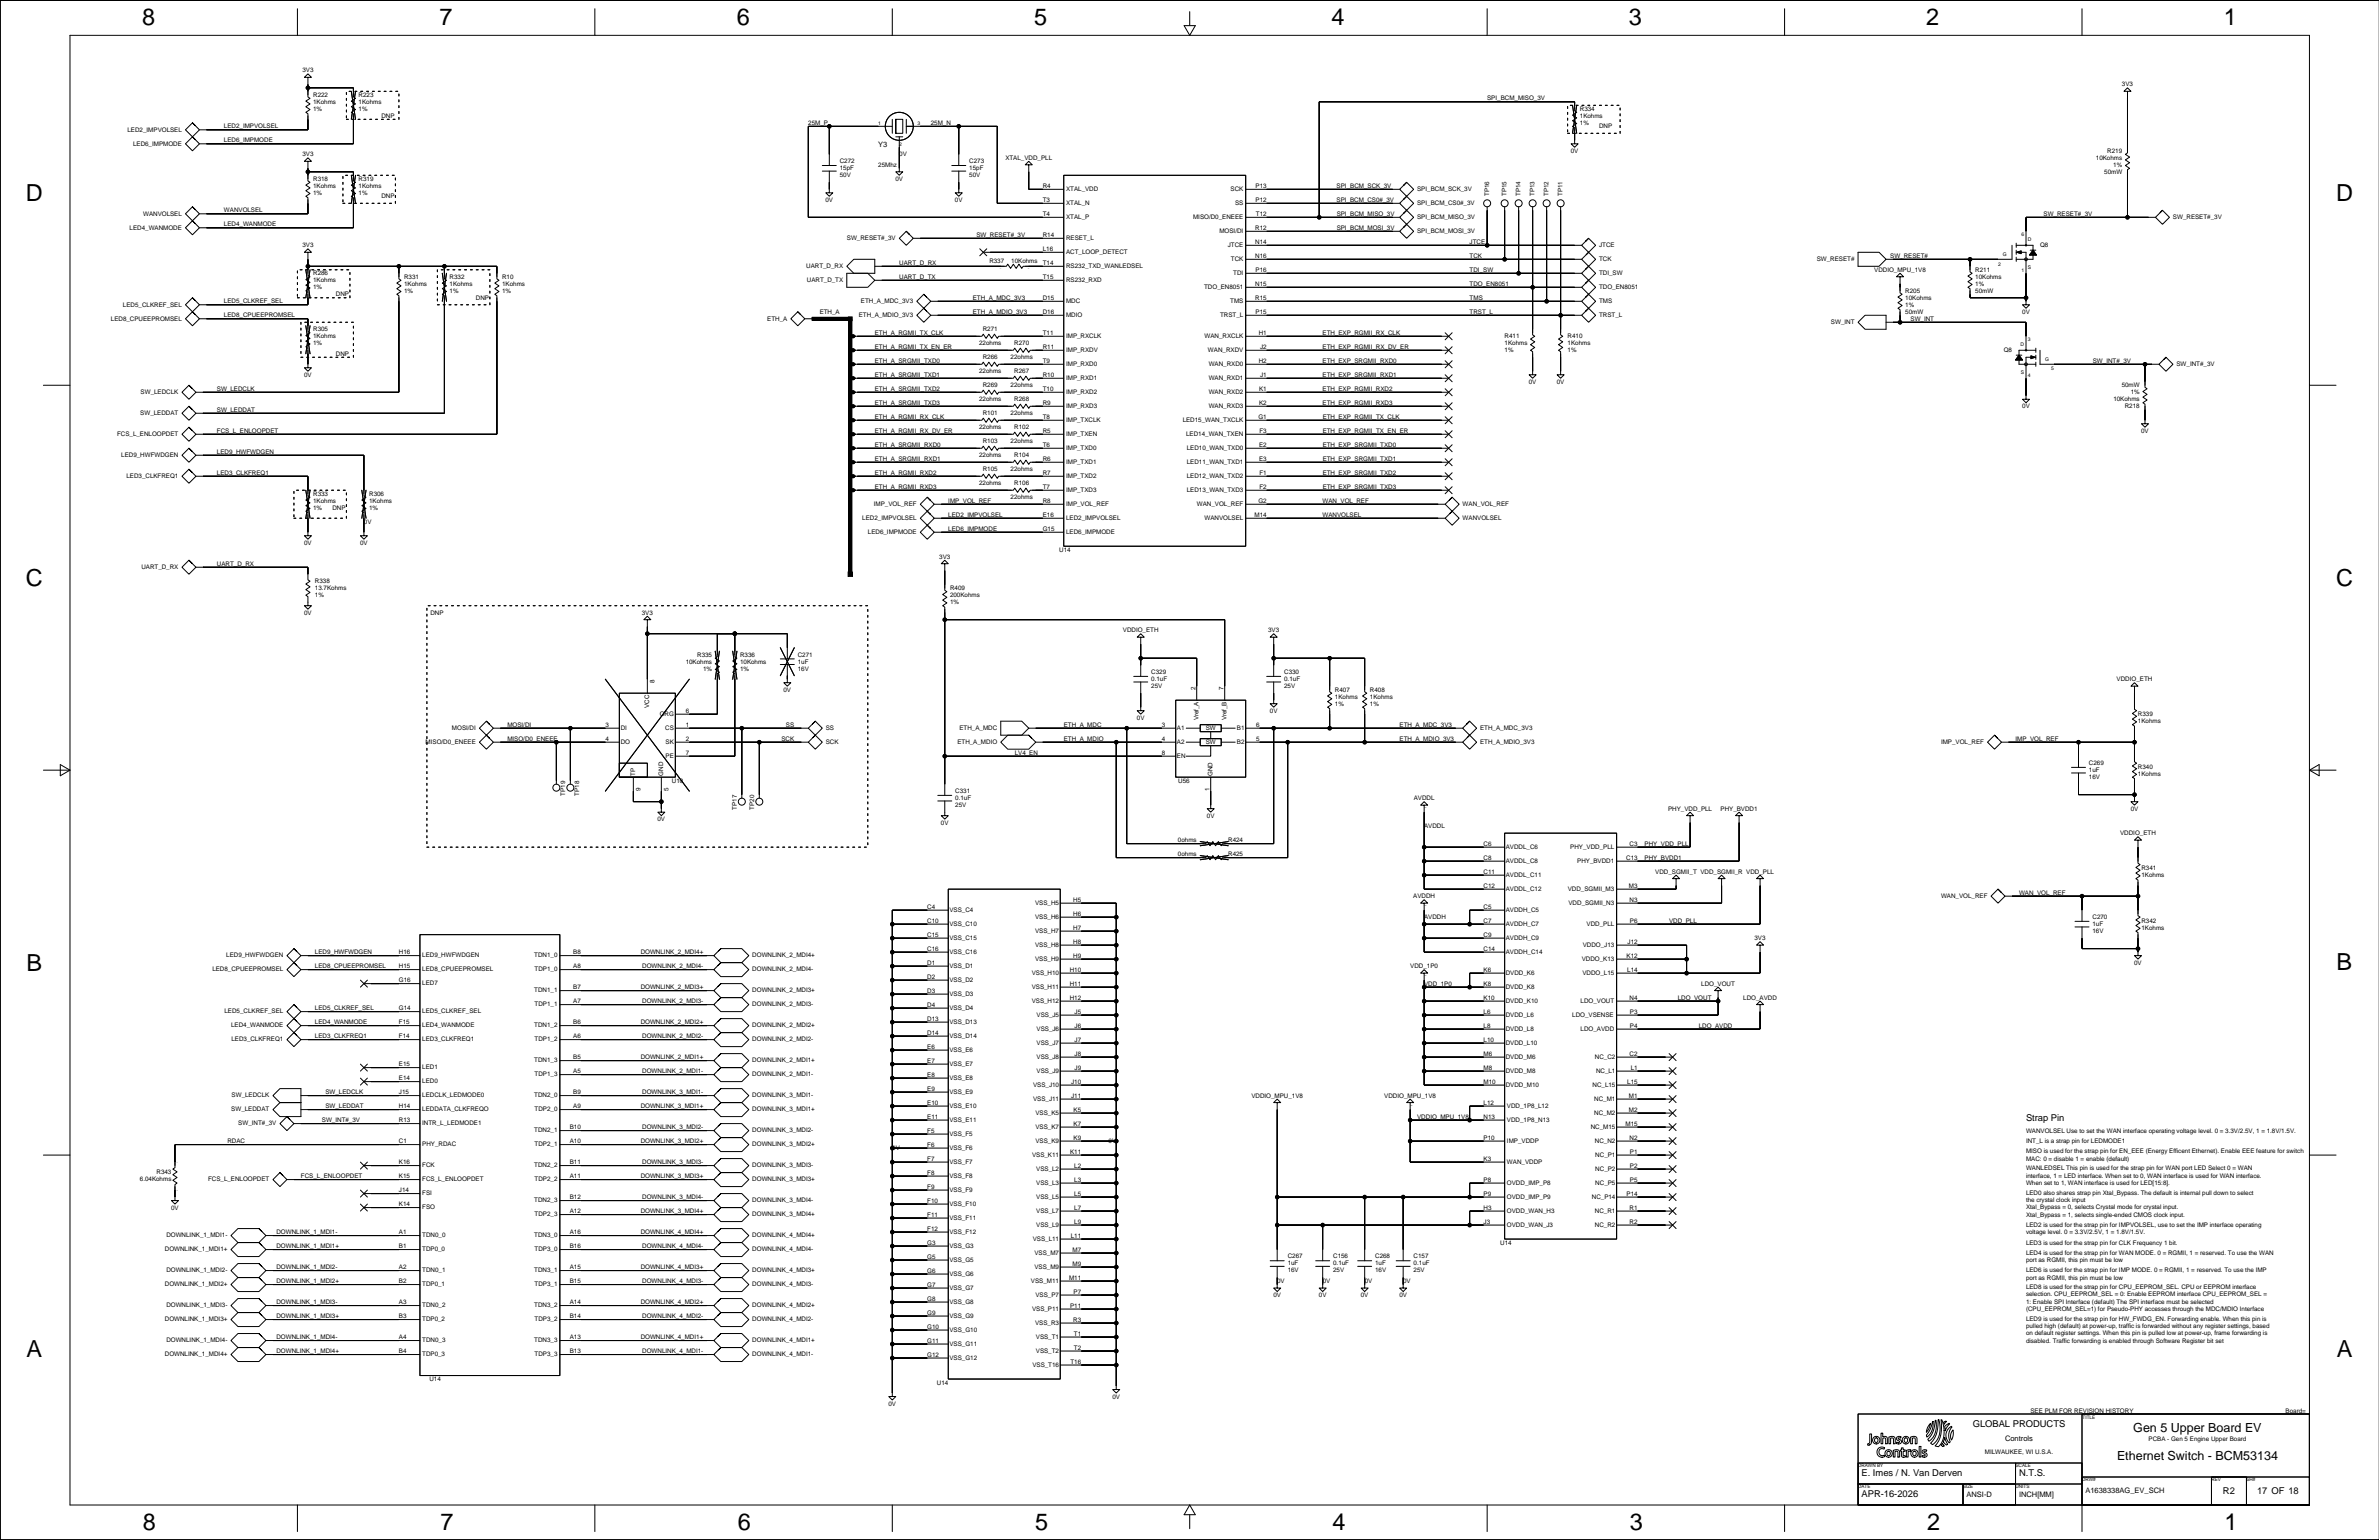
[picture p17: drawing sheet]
<svg xmlns="http://www.w3.org/2000/svg" width="863mm" height="559mm" viewBox="0 0 863 559" stroke-linecap="round" stroke-linejoin="round" font-family="sans-serif">
<defs><g id="words">
<g font-size="8.5">
<text x="51.5" y="9.1">8</text>
<text x="159.4" y="9.1">7</text>
<text x="267.3" y="9.1">6</text>
<text x="375.3" y="9.1">5</text>
<text x="483.2" y="9.1">4</text>
<text x="591.1" y="9.1">3</text>
<text x="699" y="9.1">2</text>
<text x="806.9" y="9.1">1</text>
<text x="9.4" y="73.1">D</text>
<text x="847.7" y="73">D</text>
<text x="9.4" y="212.7">C</text>
<text x="847.7" y="212.6">C</text>
<text x="9.7" y="352.2">B</text>
<text x="847.9" y="352.1">B</text>
<text x="9.7" y="492.3">A</text>
<text x="847.9" y="492.2">A</text>
<text x="51.9" y="555.3">8</text>
<text x="159.8" y="555.3">7</text>
<text x="267.7" y="555.3">6</text>
<text x="375.6" y="555.3">5</text>
<text x="483.5" y="555.3">4</text>
<text x="591.4" y="555.3">3</text>
<text x="699.3" y="555.3">2</text>
<text x="807.2" y="555.3">1</text>
</g>
<g font-size="4.5">
<text x="774.1" y="519.5">Gen 5 Upper Board EV</text>
<text x="768.2" y="529.7">Ethernet Switch - BCM53134</text>
</g>
<g font-size="3.4">
<text x="735.2" y="406.9">Strap Pin</text>
<text x="715.8" y="517.9">GLOBAL PRODUCTS</text>
<text x="675.5" y="535.7">E. Imes / N. Van Derven</text>
<text x="732.6" y="535.7">N.T.S.</text>
<text x="675.5" y="543.3">APR-16-2026</text>
<text x="806.6" y="542">R2</text>
<text x="819" y="542">17 OF 18</text>
</g>
<g font-size="2.7">
<text x="318.7" y="53.4">Y3</text>
<text x="727.6" y="522.8">Controls</text>
<text x="713.6" y="543.1">ANSI-D</text>
<text x="732.6" y="543.1">INCH[MM]</text>
<text x="756.7" y="541.8">A1638338AG_EV_SCH</text>
</g>
<g font-size="2.3">
<text x="109.7" y="26.3">3V3</text>
<text x="113.6" y="35.1">R222</text>
<text x="130.1" y="35.1">R223</text>
<text x="770" y="31.4">3V3</text>
<text x="113.6" y="37.6">1Kohms</text>
<text x="113.6" y="40.2">1%</text>
<text x="130.1" y="37.6">1Kohms</text>
<text x="130.1" y="40.2">1%</text>
<text x="539.6" y="36.4">SPI_BCM_MISO_3V</text>
<text x="573.3" y="40.2">R334</text>
<text x="46.3" y="47.8">LED2_IMPVOLSEL</text>
<text x="81.3" y="46.6">LED2_IMPVOLSEL</text>
<text x="138.4" y="42.8">DNP</text>
<text x="293.3" y="45.3">25M_P</text>
<text x="337.7" y="45.3">25M_N</text>
<text x="573.3" y="42.7">1Kohms</text>
<text x="573.3" y="45.2">1%</text>
<text x="580.3" y="46.6">DNP</text>
<text x="48.3" y="52.9">LED6_IMPMODE</text>
<text x="81.3" y="51.7">LED6_IMPMODE</text>
<text x="109.7" y="56.8">3V3</text>
<text x="304.7" y="59.2">C272</text>
<text x="326.3" y="56.7">0V</text>
<text x="351.7" y="59.2">C273</text>
<text x="364.8" y="58">XTAL_VDD_PLL</text>
<text x="570" y="55.5">0V</text>
<text x="760.5" y="57.9">10Kohms</text>
<text x="764.7" y="55.4">R219</text>
<text x="113.6" y="65.6">R318</text>
<text x="130.1" y="65.6">R319</text>
<text x="304.7" y="61.8">15pF</text>
<text x="304.7" y="64.3">50V</text>
<text x="318.7" y="60.6">25Mhz</text>
<text x="324.9" y="65.6">0V</text>
<text x="351.7" y="64.3">50V</text>
<text x="351.7" y="61.8">15pF</text>
<text x="763.5" y="63">50mW</text>
<text x="766.8" y="60.5">1%</text>
<text x="113.6" y="70.6">1%</text>
<text x="113.6" y="68.1">1Kohms</text>
<text x="130.1" y="70.6">1%</text>
<text x="130.1" y="68.1">1Kohms</text>
<text x="138.4" y="72">DNP</text>
<text x="378.4" y="68.2">R4</text>
<text x="386.8" y="69.4">XTAL_VDD</text>
<text x="446.5" y="69.4">SCK</text>
<text x="455.6" y="68.2">P13</text>
<text x="485" y="68.2">SPI_BCM_SCK_3V</text>
<text x="514.2" y="69.4">SPI_BCM_SCK_3V</text>
<text x="540.3" y="71.2" transform="rotate(-90 540.3 71.2)">TP16</text>
<text x="546.7" y="71.2" transform="rotate(-90 546.7 71.2)">TP15</text>
<text x="551.7" y="71.2" transform="rotate(-90 551.7 71.2)">TP14</text>
<text x="556.8" y="71.2" transform="rotate(-90 556.8 71.2)">TP13</text>
<text x="561.9" y="71.2" transform="rotate(-90 561.9 71.2)">TP12</text>
<text x="567" y="71.2" transform="rotate(-90 567 71.2)">TP11</text>
<text x="81.3" y="77.1">WANVOLSEL</text>
<text x="299.5" y="73.3">0V</text>
<text x="346.5" y="73.3">0V</text>
<text x="378.4" y="73.3">T3</text>
<text x="386.8" y="74.4">XTAL_N</text>
<text x="448.2" y="74.4">SS</text>
<text x="455.6" y="73.3">P12</text>
<text x="485" y="73.3">SPI_BCM_CS0#_3V</text>
<text x="514.2" y="74.4">SPI_BCM_CS0#_3V</text>
<text x="47" y="83.3">LED4_WANMODE</text>
<text x="51.9" y="78.3">WANVOLSEL</text>
<text x="81.3" y="82.1">LED4_WANMODE</text>
<text x="378.4" y="78.3">T4</text>
<text x="386.8" y="79.5">XTAL_P</text>
<text x="432.9" y="79.5">MISO/D0_ENEEE</text>
<text x="455.5" y="83.4">R12</text>
<text x="455.7" y="78.3">T12</text>
<text x="485" y="78.3">SPI_BCM_MISO_3V</text>
<text x="485" y="83.4">SPI_BCM_MOSI_3V</text>
<text x="514.2" y="79.5">SPI_BCM_MISO_3V</text>
<text x="741.5" y="78.3">SW_RESET#_3V</text>
<text x="788.5" y="79.5">SW_RESET#_3V</text>
<text x="109.7" y="89.8">3V3</text>
<text x="307.3" y="87.1">SW_RESET#_3V</text>
<text x="354.3" y="85.9">SW_RESET#_3V</text>
<text x="378.4" y="85.9">R14</text>
<text x="386.8" y="87.1">RESET_L</text>
<text x="442.5" y="84.6">MOSI/DI</text>
<text x="445.5" y="89.7">JTCE</text>
<text x="455.5" y="88.5">N14</text>
<text x="514.2" y="84.6">SPI_BCM_MOSI_3V</text>
<text x="533.3" y="88.5">JTCE</text>
<text x="580.3" y="89.7">JTCE</text>
<text x="740.2" y="89.8">Q8</text>
<text x="359" y="95.4">R337</text>
<text x="366.9" y="95.4">10Kohms</text>
<text x="378.4" y="91">L16</text>
<text x="386.8" y="92.2">ACT_LOOP_DETECT</text>
<text x="446.6" y="94.8">TCK</text>
<text x="455.5" y="93.6">N16</text>
<text x="533.3" y="93.6">TCK</text>
<text x="580.3" y="94.8">TCK</text>
<text x="659.2" y="94.8">SW_RESET#</text>
<text x="685.9" y="93.6">SW_RESET#</text>
<text x="113.6" y="99.8">R286</text>
<text x="146.7" y="101.1">R331</text>
<text x="163.2" y="101.1">R332</text>
<text x="182.2" y="101.1">R10</text>
<text x="292.5" y="97.3">UART_D_RX</text>
<text x="326.3" y="101.2">UART_D_TX</text>
<text x="326.3" y="96.1">UART_D_RX</text>
<text x="378.4" y="96.1">T14</text>
<text x="378.4" y="101.2">T15</text>
<text x="386.8" y="97.3">RS232_TXD_WANLEDSEL</text>
<text x="447.5" y="99.8">TDI</text>
<text x="455.6" y="98.6">P16</text>
<text x="533.3" y="98.6">TDI_SW</text>
<text x="580.3" y="99.8">TDI_SW</text>
<text x="680.1" y="98.7">VDDIO_MPU_1V8</text>
<text x="716.8" y="98.6">R211</text>
<text x="716.8" y="101.1">10Kohms</text>
<text x="113.6" y="102.4">1Kohms</text>
<text x="113.6" y="104.9">1%</text>
<text x="121.9" y="107.5">DNP</text>
<text x="146.7" y="103.7">1Kohms</text>
<text x="146.7" y="106.2">1%</text>
<text x="163.2" y="103.7">1Kohms</text>
<text x="163.2" y="106.2">1%</text>
<text x="182.2" y="106.2">1%</text>
<text x="182.2" y="103.7">1Kohms</text>
<text x="292.8" y="102.4">UART_D_TX</text>
<text x="386.8" y="102.4">RS232_RXD</text>
<text x="436.9" y="104.9">TDO_EN8051</text>
<text x="455.5" y="103.7">N15</text>
<text x="533.3" y="103.7">TDO_EN8051</text>
<text x="580.3" y="104.9">TDO_EN8051</text>
<text x="691.4" y="106.2">R205</text>
<text x="716.8" y="103.7">1%</text>
<text x="716.8" y="106.2">50mW</text>
<text x="44.6" y="111.3">LED5_CLKREF_SEL</text>
<text x="81.3" y="110.1">LED5_CLKREF_SEL</text>
<text x="172.7" y="108.8">DNP</text>
<text x="297.4" y="113.9">ETH_A</text>
<text x="312.4" y="110">ETH_A_MDC_3V3</text>
<text x="353" y="108.8">ETH_A_MDC_3V3</text>
<text x="353" y="113.9">ETH_A_MDIO_3V3</text>
<text x="378.4" y="113.9">D16</text>
<text x="378.4" y="108.8">D15</text>
<text x="386.8" y="110">MDC</text>
<text x="446.4" y="110">TMS</text>
<text x="455.5" y="108.8">R15</text>
<text x="455.6" y="113.9">P15</text>
<text x="533.3" y="108.8">TMS</text>
<text x="533.3" y="113.9">TRST_L</text>
<text x="580.3" y="110">TMS</text>
<text x="691.4" y="111.3">1%</text>
<text x="691.4" y="108.7">10Kohms</text>
<text x="691.4" y="113.8">50mW</text>
<text x="733.8" y="113.9">0V</text>
<text x="40.2" y="116.3">LED8_CPUEEPROMSEL</text>
<text x="81.3" y="115.2">LED8_CPUEEPROMSEL</text>
<text x="278.4" y="116.3">ETH_A</text>
<text x="311.6" y="115.1">ETH_A_MDIO_3V3</text>
<text x="386.8" y="115.1">MDIO</text>
<text x="442.7" y="115.1">TRST_L</text>
<text x="580.3" y="115.1">TRST_L</text>
<text x="664.4" y="117.6">SW_INT</text>
<text x="693.3" y="116.4">SW_INT</text>
<text x="113.6" y="125.2">1%</text>
<text x="113.6" y="120.2">R305</text>
<text x="113.6" y="122.7">1Kohms</text>
<text x="317.4" y="121.5">ETH_A_RGMII_TX_CLK</text>
<text x="355.3" y="125.3">22ohms</text>
<text x="356.6" y="120.2">R271</text>
<text x="368" y="125.3">R270</text>
<text x="378.4" y="121.5">T11</text>
<text x="386.8" y="122.7">IMP_RXCLK</text>
<text x="437.1" y="122.7">WAN_RXCLK</text>
<text x="456.7" y="121.5">H1</text>
<text x="479.9" y="121.5">ETH_EXP_RGMII_RX_CLK</text>
<text x="546" y="125.2">1Kohms</text>
<text x="546" y="122.7">R411</text>
<text x="568.8" y="125.2">1Kohms</text>
<text x="568.8" y="122.7">R410</text>
<text x="121.9" y="129.1">DNP</text>
<text x="317.4" y="131.7">ETH_A_SRGMII_TXD0</text>
<text x="317.4" y="126.6">ETH_A_RGMII_TX_EN_ER</text>
<text x="356.6" y="130.4">R266</text>
<text x="366.7" y="130.4">22ohms</text>
<text x="378.4" y="131.7">T9</text>
<text x="378.4" y="126.6">R11</text>
<text x="386.8" y="127.8">IMP_RXDV</text>
<text x="438.3" y="127.8">WAN_RXDV</text>
<text x="456.7" y="131.7">H2</text>
<text x="457.2" y="126.6">J2</text>
<text x="479.9" y="126.6">ETH_EXP_RGMII_RX_DV_ER</text>
<text x="479.9" y="131.7">ETH_EXP_SRGMII_RXD0</text>
<text x="546" y="127.8">1%</text>
<text x="568.8" y="127.8">1%</text>
<text x="727.1" y="127.8">Q8</text>
<text x="759.4" y="131.7">SW_INT#_3V</text>
<text x="110.4" y="136.7">0V</text>
<text x="317.4" y="136.7">ETH_A_SRGMII_TXD1</text>
<text x="355.3" y="135.5">22ohms</text>
<text x="368" y="135.5">R267</text>
<text x="378.4" y="136.7">R10</text>
<text x="386.8" y="132.9">IMP_RXD0</text>
<text x="386.8" y="137.9">IMP_RXD1</text>
<text x="438.6" y="132.9">WAN_RXD0</text>
<text x="438.6" y="137.9">WAN_RXD1</text>
<text x="457.2" y="136.7">J1</text>
<text x="479.9" y="136.7">ETH_EXP_SRGMII_RXD1</text>
<text x="789.8" y="132.9">SW_INT#_3V</text>
<text x="51" y="143">SW_LEDCLK</text>
<text x="78.7" y="141.8">SW_LEDCLK</text>
<text x="317.4" y="141.8">ETH_A_SRGMII_TXD2</text>
<text x="356.6" y="140.5">R269</text>
<text x="366.7" y="140.6">22ohms</text>
<text x="378.4" y="141.8">T10</text>
<text x="386.8" y="143">IMP_RXD2</text>
<text x="438.6" y="143">WAN_RXD2</text>
<text x="456.9" y="141.8">K1</text>
<text x="479.9" y="141.8">ETH_EXP_RGMII_RXD2</text>
<text x="554.7" y="139.3">0V</text>
<text x="564.9" y="139.3">0V</text>
<text x="769.9" y="140.5">50mW</text>
<text x="773.2" y="143">1%</text>
<text x="78.7" y="149.4">SW_LEDDAT</text>
<text x="317.4" y="146.9">ETH_A_SRGMII_TXD3</text>
<text x="355.3" y="145.6">22ohms</text>
<text x="368" y="145.6">R268</text>
<text x="378.4" y="146.9">R9</text>
<text x="386.8" y="148.1">IMP_RXD3</text>
<text x="438.6" y="148.1">WAN_RXD3</text>
<text x="456.9" y="146.9">K2</text>
<text x="479.9" y="146.9">ETH_EXP_RGMII_RXD3</text>
<text x="733.8" y="148.2">0V</text>
<text x="766.9" y="145.6">10Kohms</text>
<text x="771" y="148.1">R218</text>
<text x="50.9" y="150.6">SW_LEDDAT</text>
<text x="317.4" y="152">ETH_A_RGMII_RX_CLK</text>
<text x="355.3" y="155.8">22ohms</text>
<text x="356.6" y="150.7">R101</text>
<text x="366.7" y="150.7">22ohms</text>
<text x="368" y="155.8">R102</text>
<text x="378.4" y="152">T8</text>
<text x="386.8" y="153.2">IMP_TXCLK</text>
<text x="429.1" y="153.2">LED15_WAN_TXCLK</text>
<text x="456.6" y="152">G1</text>
<text x="480" y="152">ETH_EXP_RGMII_TX_CLK</text>
<text x="42.5" y="158.2">FCS_L_ENLOOPDET</text>
<text x="78.7" y="157.1">FCS_L_ENLOOPDET</text>
<text x="317.4" y="157.1">ETH_A_RGMII_RX_DV_ER</text>
<text x="356.6" y="160.9">R103</text>
<text x="366.7" y="160.9">22ohms</text>
<text x="378.4" y="157.1">R5</text>
<text x="386.8" y="158.2">IMP_TXEN</text>
<text x="430.4" y="158.2">LED14_WAN_TXEN</text>
<text x="457" y="157.1">F3</text>
<text x="480" y="157.1">ETH_EXP_RGMII_TX_EN_ER</text>
<text x="776.9" y="157.1">0V</text>
<text x="44" y="165.9">LED9_HWFWDGEN</text>
<text x="78.7" y="164.7">LED9_HWFWDGEN</text>
<text x="317.4" y="162.1">ETH_A_SRGMII_RXD0</text>
<text x="317.4" y="167.2">ETH_A_SRGMII_RXD1</text>
<text x="355.3" y="166">22ohms</text>
<text x="368" y="165.9">R104</text>
<text x="378.4" y="167.2">R6</text>
<text x="378.4" y="162.1">T6</text>
<text x="386.8" y="163.3">IMP_TXD0</text>
<text x="430.7" y="163.3">LED10_WAN_TXD0</text>
<text x="456.9" y="167.2">E3</text>
<text x="456.9" y="162.1">E2</text>
<text x="480" y="162.1">ETH_EXP_SRGMII_TXD0</text>
<text x="480" y="167.2">ETH_EXP_SRGMII_TXD1</text>
<text x="45.9" y="173.5">LED3_CLKFREQ1</text>
<text x="78.7" y="172.3">LED3_CLKFREQ1</text>
<text x="317.4" y="172.3">ETH_A_RGMII_RXD2</text>
<text x="356.6" y="171">R105</text>
<text x="366.7" y="171">22ohms</text>
<text x="378.4" y="172.3">R7</text>
<text x="386.8" y="168.4">IMP_TXD1</text>
<text x="386.8" y="173.5">IMP_TXD2</text>
<text x="430.7" y="168.4">LED11_WAN_TXD1</text>
<text x="430.7" y="173.5">LED12_WAN_TXD2</text>
<text x="457" y="172.3">F1</text>
<text x="480" y="172.3">ETH_EXP_SRGMII_TXD2</text>
<text x="113.6" y="179.8">R333</text>
<text x="134" y="179.8">R306</text>
<text x="317.4" y="177.4">ETH_A_RGMII_RXD3</text>
<text x="355.3" y="176.1">22ohms</text>
<text x="368" y="176.1">R106</text>
<text x="378.4" y="177.4">T7</text>
<text x="386.8" y="178.6">IMP_TXD3</text>
<text x="430.7" y="178.6">LED13_WAN_TXD3</text>
<text x="457" y="177.4">F2</text>
<text x="480" y="177.4">ETH_EXP_SRGMII_TXD3</text>
<text x="113.6" y="184.9">1%</text>
<text x="113.6" y="182.4">1Kohms</text>
<text x="120.6" y="185">DNP</text>
<text x="134" y="184.9">1%</text>
<text x="134" y="182.4">1Kohms</text>
<text x="317.1" y="183.6">IMP_VOL_REF</text>
<text x="344.1" y="182.4">IMP_VOL_REF</text>
<text x="366.7" y="181.2">22ohms</text>
<text x="378.4" y="182.4">R8</text>
<text x="386.8" y="183.6">IMP_VOL_REF</text>
<text x="434.3" y="183.6">WAN_VOL_REF</text>
<text x="456.6" y="182.4">G2</text>
<text x="479.9" y="182.4">WAN_VOL_REF</text>
<text x="530.7" y="183.6">WAN_VOL_REF</text>
<text x="132" y="190.1">0V</text>
<text x="312.9" y="188.7">LED2_IMPVOLSEL</text>
<text x="344.1" y="187.5">LED2_IMPVOLSEL</text>
<text x="378.4" y="187.5">E16</text>
<text x="386.8" y="188.7">LED2_IMPVOLSEL</text>
<text x="437.1" y="188.7">WANVOLSEL</text>
<text x="455.2" y="187.5">M14</text>
<text x="479.9" y="187.5">WANVOLSEL</text>
<text x="530.7" y="188.7">WANVOLSEL</text>
<text x="110.4" y="197.7">0V</text>
<text x="130.7" y="197.7">0V</text>
<text x="314.9" y="193.8">LED6_IMPMODE</text>
<text x="344.1" y="192.6">LED6_IMPMODE</text>
<text x="378.4" y="192.6">G15</text>
<text x="386.8" y="193.8">LED6_IMPMODE</text>
<text x="340.8" y="202.8">3V3</text>
<text x="384.4" y="200.2">U14</text>
<text x="51.3" y="206.5">UART_D_RX</text>
<text x="78.7" y="205.3">UART_D_RX</text>
<text x="114.3" y="211.6">R338</text>
<text x="114.3" y="214.1">13.7Kohms</text>
<text x="344.7" y="214.1">R409</text>
<text x="114.3" y="216.7">1%</text>
<text x="344.7" y="219.2">1%</text>
<text x="344.7" y="216.7">200Kohms</text>
<text x="110.4" y="223.1">0V</text>
<text x="156.2" y="223.1">DNP</text>
<text x="232.9" y="223.1">3V3</text>
<text x="407.4" y="229.4">VDDIO_ETH</text>
<text x="460.2" y="229.4">3V3</text>
<text x="253" y="238.2">R335</text>
<text x="268.5" y="238.2">R336</text>
<text x="289.5" y="238.2">C271</text>
<text x="248.8" y="240.8">10Kohms</text>
<text x="255.1" y="243.3">1%</text>
<text x="268.5" y="240.8">10Kohms</text>
<text x="268.5" y="243.3">1%</text>
<text x="289.5" y="243.3">16V</text>
<text x="289.5" y="240.8">1uF</text>
<text x="417.7" y="244.6">C329</text>
<text x="466" y="244.6">C330</text>
<text x="237.5" y="247.7" transform="rotate(-90 237.5 247.7)">8</text>
<text x="284.3" y="251">0V</text>
<text x="417.7" y="249.7">25V</text>
<text x="417.7" y="247.1">0.1uF</text>
<text x="433.8" y="250.2" transform="rotate(-90 433.8 250.2)">2</text>
<text x="444" y="250.2" transform="rotate(-90 444 250.2)">7</text>
<text x="466" y="249.7">25V</text>
<text x="466" y="247.1">0.1uF</text>
<text x="484.4" y="250.9">R407</text>
<text x="497.1" y="250.9">R408</text>
<text x="768" y="247.2">VDDIO_ETH</text>
<text x="235.6" y="256.8" transform="rotate(-90 235.6 256.8)">VCC</text>
<text x="484.4" y="256">1%</text>
<text x="484.4" y="253.5">1Kohms</text>
<text x="497.1" y="256">1%</text>
<text x="497.1" y="253.5">1Kohms</text>
<text x="184.1" y="263.7">MOSI/DI</text>
<text x="219.7" y="263.7">3</text>
<text x="239.4" y="259.8">ORG</text>
<text x="248.9" y="263.7">1</text>
<text x="248.9" y="258.6">6</text>
<text x="285.2" y="263.7">SS</text>
<text x="386" y="263.7">ETH_A_MDC</text>
<text x="412.5" y="261.2">0V</text>
<text x="421.5" y="263.7">3</text>
<text x="434.9" y="261.4" transform="rotate(-90 434.9 261.4)">Vref_A</text>
<text x="445.1" y="261.4" transform="rotate(-90 445.1 261.4)">Vref_B</text>
<text x="455.8" y="263.7">6</text>
<text x="460.8" y="258.6">0V</text>
<text x="507.9" y="263.7">ETH_A_MDC_3V3</text>
<text x="775.8" y="262.4">1Kohms</text>
<text x="775.8" y="259.8">R339</text>
<text x="154.4" y="270">MISO/D0_ENEEE</text>
<text x="164" y="264.9">MOSI/DI</text>
<text x="184.1" y="268.8">MISO/D0_ENEEE</text>
<text x="219.7" y="268.8">4</text>
<text x="225.2" y="270">DO</text>
<text x="225.2" y="264.9">DI</text>
<text x="241.4" y="264.9">CS</text>
<text x="241.5" y="270">SK</text>
<text x="248.9" y="268.8">2</text>
<text x="283.6" y="268.8">SCK</text>
<text x="299.7" y="270">SCK</text>
<text x="299.7" y="264.9">SS</text>
<text x="347.4" y="270">ETH_A_MDIO</text>
<text x="348.1" y="264.9">ETH_A_MDC</text>
<text x="386" y="268.8">ETH_A_MDIO</text>
<text x="421.5" y="268.8">4</text>
<text x="427" y="264.9">A1</text>
<text x="427" y="270">A2</text>
<text x="437.5" y="264.9">SW</text>
<text x="437.5" y="270">SW</text>
<text x="448.8" y="270">B2</text>
<text x="448.8" y="264.9">B1</text>
<text x="455.8" y="268.8">5</text>
<text x="507.9" y="268.8">ETH_A_MDIO_3V3</text>
<text x="537.1" y="264.9">ETH_A_MDC_3V3</text>
<text x="537.1" y="270">ETH_A_MDIO_3V3</text>
<text x="704.3" y="270">IMP_VOL_REF</text>
<text x="731.4" y="268.8">IMP_VOL_REF</text>
<text x="241.5" y="275.1">PE</text>
<text x="248.9" y="273.9">7</text>
<text x="368.2" y="273.9">LV4_EN</text>
<text x="421.5" y="273.9">8</text>
<text x="427" y="275.1">EN</text>
<text x="230.5" y="281.5" transform="rotate(-90 230.5 281.5)">TP</text>
<text x="240.7" y="281.5" transform="rotate(-90 240.7 281.5)">GND</text>
<text x="440" y="281.6" transform="rotate(-90 440 281.6)">GND</text>
<text x="758" y="280.1">1uF</text>
<text x="758" y="277.6">C269</text>
<text x="775.8" y="281.4">1Kohms</text>
<text x="775.8" y="278.9">R340</text>
<text x="232.4" y="287.1" transform="rotate(-90 232.4 287.1)">9</text>
<text x="242.6" y="287.1" transform="rotate(-90 242.6 287.1)">5</text>
<text x="243.8" y="284">U10</text>
<text x="346.6" y="287.8">C331</text>
<text x="427.5" y="284">U56</text>
<text x="438.9" y="287.1" transform="rotate(-90 438.9 287.1)">1</text>
<text x="758" y="282.7">16V</text>
<text x="205.1" y="288.7" transform="rotate(-90 205.1 288.7)">TP19</text>
<text x="210.2" y="288.7" transform="rotate(-90 210.2 288.7)">TP18</text>
<text x="267.3" y="293.8" transform="rotate(-90 267.3 293.8)">TP17</text>
<text x="273.7" y="293.8" transform="rotate(-90 273.7 293.8)">TP20</text>
<text x="346.6" y="292.8">25V</text>
<text x="346.6" y="290.3">0.1uF</text>
<text x="513" y="290.4">AVDDL</text>
<text x="238.6" y="298">0V</text>
<text x="341.4" y="299.3">0V</text>
<text x="437.9" y="296.7">0V</text>
<text x="605.3" y="294.2">PHY_VDD_PLL</text>
<text x="624.3" y="294.2">PHY_BVDD1</text>
<text x="773.1" y="294.2">0V</text>
<text x="427.4" y="305.6">0ohms</text>
<text x="445.7" y="305.6">R424</text>
<text x="516.8" y="300.5">AVDDL</text>
<text x="769.3" y="303.1">VDDIO_ETH</text>
<text x="427.4" y="310.7">0ohms</text>
<text x="445.7" y="310.7">R425</text>
<text x="538.4" y="312">C8</text>
<text x="538.4" y="306.9">C6</text>
<text x="546.4" y="308.1">AVDDL_C6</text>
<text x="569.8" y="308.1">PHY_VDD_PLL</text>
<text x="590.1" y="312">C13</text>
<text x="591.3" y="306.9">C3</text>
<text x="596.8" y="306.9">PHY_VDD_PLL</text>
<text x="596.8" y="312">PHY_BVDD1</text>
<text x="538.4" y="317">C11</text>
<text x="546.4" y="313.2">AVDDL_C8</text>
<text x="572.3" y="313.2">PHY_BVDD1</text>
<text x="600.6" y="317">VDD_SGMII_T VDD_SGMII_R VDD_PLL</text>
<text x="777.1" y="315.7">R341</text>
<text x="538.4" y="322.1">C12</text>
<text x="546.4" y="318.2">AVDDL_C11</text>
<text x="546.4" y="323.3">AVDDL_C12</text>
<text x="568.9" y="323.3">VDD_SGMII_M3</text>
<text x="591.1" y="322.1">M3</text>
<text x="777.1" y="318.2">1Kohms</text>
<text x="336.5" y="329.7">C4</text>
<text x="375.6" y="328.4">VSS_H5</text>
<text x="389.4" y="327.2">H5</text>
<text x="512.8" y="325.9">AVDDH</text>
<text x="538.4" y="329.7">C5</text>
<text x="569.1" y="328.4">VDD_SGMII_N3</text>
<text x="591.3" y="327.2">N3</text>
<text x="704.3" y="325.9">WAN_VOL_REF</text>
<text x="732.6" y="324.7">WAN_VOL_REF</text>
<text x="336.5" y="334.8">C10</text>
<text x="344.5" y="330.9">VSS_C4</text>
<text x="375.6" y="333.5">VSS_H6</text>
<text x="389.4" y="332.3">H6</text>
<text x="516.8" y="333.5">AVDDH</text>
<text x="538.4" y="334.8">C7</text>
<text x="546.4" y="330.9">AVDDH_C5</text>
<text x="591.5" y="334.8">P6</text>
<text x="605.7" y="334.8">VDD_PLL</text>
<text x="759.3" y="333.5">C270</text>
<text x="777.1" y="334.7">R342</text>
<text x="336.5" y="339.9">C15</text>
<text x="344.5" y="336">VSS_C10</text>
<text x="344.5" y="341.1">VSS_C15</text>
<text x="375.6" y="338.5">VSS_H7</text>
<text x="389.4" y="337.4">H7</text>
<text x="538.4" y="339.9">C9</text>
<text x="546.4" y="336">AVDDH_C7</text>
<text x="546.4" y="341.1">AVDDH_C9</text>
<text x="575.7" y="336">VDD_PLL</text>
<text x="636.7" y="341.2">3V3</text>
<text x="759.3" y="338.5">16V</text>
<text x="759.3" y="336">1uF</text>
<text x="777.1" y="337.3">1Kohms</text>
<text x="82.1" y="347.4">LED9_HWFWDGEN</text>
<text x="114.3" y="346.2">LED9_HWFWDGEN</text>
<text x="144.7" y="346.2">H16</text>
<text x="153.2" y="347.4">LED9_HWFWDGEN</text>
<text x="193.9" y="347.4">TDN1_0</text>
<text x="208" y="346.2">B8</text>
<text x="232.5" y="346.2">DOWNLINK_2_MDI4+</text>
<text x="273" y="347.4">DOWNLINK_2_MDI4+</text>
<text x="336.5" y="345">C16</text>
<text x="344.5" y="346.2">VSS_C16</text>
<text x="375.6" y="343.6">VSS_H8</text>
<text x="389.4" y="347.5">H9</text>
<text x="389.4" y="342.4">H8</text>
<text x="538.4" y="345">C14</text>
<text x="546.4" y="346.2">AVDDH_C14</text>
<text x="574.3" y="343.6">VDDO_J13</text>
<text x="590.2" y="347.5">K12</text>
<text x="590.6" y="342.4">J12</text>
<text x="77.1" y="352.5">LED8_CPUEEPROMSEL</text>
<text x="114.3" y="351.3">LED8_CPUEEPROMSEL</text>
<text x="144.7" y="351.3">H15</text>
<text x="153.2" y="352.5">LED8_CPUEEPROMSEL</text>
<text x="194" y="352.5">TDP1_0</text>
<text x="208" y="351.3">A8</text>
<text x="233.1" y="351.3">DOWNLINK_2_MDI4-</text>
<text x="273" y="352.5">DOWNLINK_2_MDI4-</text>
<text x="336.5" y="350">D1</text>
<text x="344.5" y="351.2">VSS_D1</text>
<text x="374.4" y="353.8">VSS_H10</text>
<text x="375.6" y="348.7">VSS_H9</text>
<text x="388.2" y="352.6">H10</text>
<text x="511.7" y="351.3">VDD_1P0</text>
<text x="538.4" y="352.6">K6</text>
<text x="546.4" y="353.8">DVDD_K6</text>
<text x="573.9" y="348.7">VDDO_K13</text>
<text x="574.2" y="353.8">VDDO_L15</text>
<text x="590.4" y="352.6">L14</text>
<text x="774.4" y="350.1">0V</text>
<text x="144.7" y="356.4">G16</text>
<text x="153.2" y="357.6">LED7</text>
<text x="208" y="358.9">B7</text>
<text x="232.5" y="358.9">DOWNLINK_2_MDI3+</text>
<text x="336.5" y="355.1">D2</text>
<text x="344.5" y="356.3">VSS_D2</text>
<text x="374.4" y="358.9">VSS_H11</text>
<text x="388.2" y="357.7">H11</text>
<text x="516.8" y="357.7">VDD_1P0</text>
<text x="538.4" y="357.7">K8</text>
<text x="546.4" y="358.9">DVDD_K8</text>
<text x="617.3" y="357.7">LDO_VOUT</text>
<text x="193.9" y="360.1">TDN1_1</text>
<text x="194" y="365.2">TDP1_1</text>
<text x="208" y="364">A7</text>
<text x="233.1" y="364">DOWNLINK_2_MDI3-</text>
<text x="273" y="365.2">DOWNLINK_2_MDI3-</text>
<text x="273" y="360.1">DOWNLINK_2_MDI3+</text>
<text x="336.5" y="365.3">D4</text>
<text x="336.5" y="360.2">D3</text>
<text x="344.5" y="361.4">VSS_D3</text>
<text x="374.4" y="363.9">VSS_H12</text>
<text x="388.2" y="362.7">H12</text>
<text x="538.4" y="362.7">K10</text>
<text x="546.4" y="363.9">DVDD_K10</text>
<text x="573.6" y="363.9">LDO_VOUT</text>
<text x="591.3" y="362.7">N4</text>
<text x="608.8" y="362.7">LDO_VOUT</text>
<text x="632.6" y="362.8">LDO_AVDD</text>
<text x="81.5" y="367.8">LED5_CLKREF_SEL</text>
<text x="114.3" y="366.6">LED5_CLKREF_SEL</text>
<text x="114.3" y="371.6">LED4_WANMODE</text>
<text x="144.7" y="371.6">F15</text>
<text x="144.7" y="366.6">G14</text>
<text x="153.2" y="367.8">LED5_CLKREF_SEL</text>
<text x="208" y="371.6">B6</text>
<text x="232.5" y="371.6">DOWNLINK_2_MDI2+</text>
<text x="336.5" y="370.4">D13</text>
<text x="344.5" y="366.5">VSS_D4</text>
<text x="344.5" y="371.6">VSS_D13</text>
<text x="376.1" y="369">VSS_J5</text>
<text x="389.9" y="367.8">J5</text>
<text x="538.4" y="367.8">L6</text>
<text x="546.4" y="369">DVDD_L6</text>
<text x="570.5" y="369">LDO_VSENSE</text>
<text x="591.5" y="367.8">P3</text>
<text x="83.8" y="372.8">LED4_WANMODE</text>
<text x="84" y="377.9">LED3_CLKFREQ1</text>
<text x="114.3" y="376.7">LED3_CLKFREQ1</text>
<text x="144.7" y="376.7">F14</text>
<text x="153.2" y="377.9">LED3_CLKFREQ1</text>
<text x="153.2" y="372.8">LED4_WANMODE</text>
<text x="193.9" y="372.8">TDN1_2</text>
<text x="194" y="377.9">TDP1_2</text>
<text x="208" y="376.7">A6</text>
<text x="233.1" y="376.7">DOWNLINK_2_MDI2-</text>
<text x="273" y="377.9">DOWNLINK_2_MDI2-</text>
<text x="273" y="372.8">DOWNLINK_2_MDI2+</text>
<text x="336.5" y="375.4">D14</text>
<text x="344.5" y="376.6">VSS_D14</text>
<text x="376.1" y="374.1">VSS_J6</text>
<text x="389.9" y="378">J7</text>
<text x="389.9" y="372.9">J6</text>
<text x="538.4" y="378">L10</text>
<text x="538.4" y="372.9">L8</text>
<text x="546.4" y="374.1">DVDD_L8</text>
<text x="573.6" y="374.1">LDO_AVDD</text>
<text x="591.5" y="372.9">P4</text>
<text x="616.4" y="372.9">LDO_AVDD</text>
<text x="336.5" y="380.5">E6</text>
<text x="344.5" y="381.7">VSS_E6</text>
<text x="376.1" y="379.2">VSS_J7</text>
<text x="389.9" y="383.1">J8</text>
<text x="538.4" y="383.1">M6</text>
<text x="546.4" y="379.2">DVDD_L10</text>
<text x="591.3" y="383.1">C2</text>
<text x="144.7" y="386.9">E15</text>
<text x="153.2" y="388.1">LED1</text>
<text x="193.9" y="385.5">TDN1_3</text>
<text x="208" y="384.3">B5</text>
<text x="208" y="389.4">A5</text>
<text x="232.5" y="384.3">DOWNLINK_2_MDI1+</text>
<text x="233.1" y="389.4">DOWNLINK_2_MDI1-</text>
<text x="273" y="385.5">DOWNLINK_2_MDI1+</text>
<text x="336.5" y="385.6">E7</text>
<text x="344.5" y="386.8">VSS_E7</text>
<text x="376.1" y="384.3">VSS_J8</text>
<text x="376.1" y="389.3">VSS_J9</text>
<text x="389.9" y="388.1">J9</text>
<text x="538.4" y="388.1">M8</text>
<text x="546.4" y="384.3">DVDD_M6</text>
<text x="546.4" y="389.3">DVDD_M8</text>
<text x="578.8" y="384.3">NC_C2</text>
<text x="579.1" y="389.3">NC_L1</text>
<text x="591.7" y="388.1">L1</text>
<text x="144.7" y="391.9">E14</text>
<text x="153.2" y="393.1">LED0</text>
<text x="194" y="390.6">TDP1_3</text>
<text x="273" y="390.6">DOWNLINK_2_MDI1-</text>
<text x="336.5" y="390.7">E8</text>
<text x="336.5" y="395.8">E9</text>
<text x="344.5" y="391.9">VSS_E8</text>
<text x="374.9" y="394.4">VSS_J10</text>
<text x="388.7" y="393.2">J10</text>
<text x="538.4" y="393.2">M10</text>
<text x="546.4" y="394.4">DVDD_M10</text>
<text x="577.9" y="394.4">NC_L15</text>
<text x="590.4" y="393.2">L15</text>
<text x="84.1" y="398.2">SW_LEDCLK</text>
<text x="118.1" y="397">SW_LEDCLK</text>
<text x="144.7" y="397">J15</text>
<text x="153.2" y="398.2">LEDCLK_LEDMODE0</text>
<text x="193.9" y="398.2">TDN2_0</text>
<text x="208" y="397">B9</text>
<text x="233.1" y="397">DOWNLINK_3_MDI1-</text>
<text x="273" y="398.2">DOWNLINK_3_MDI1-</text>
<text x="336.5" y="400.8">E10</text>
<text x="344.5" y="397">VSS_E9</text>
<text x="374.9" y="399.5">VSS_J11</text>
<text x="388.7" y="398.3">J11</text>
<text x="454.1" y="398.3">VDDIO_MPU_1V8</text>
<text x="502.3" y="398.3">VDDIO_MPU_1V8</text>
<text x="538.4" y="400.8">L12</text>
<text x="578.5" y="399.5">NC_M1</text>
<text x="591.1" y="398.3">M1</text>
<text x="83.9" y="403.3">SW_LEDDAT</text>
<text x="116.8" y="407.2">SW_INT#_3V</text>
<text x="118.1" y="402.1">SW_LEDDAT</text>
<text x="144.7" y="407.2">R13</text>
<text x="144.7" y="402.1">H14</text>
<text x="153.2" y="403.3">LEDDATA_CLKFREQO</text>
<text x="194" y="403.3">TDP2_0</text>
<text x="208" y="402.1">A9</text>
<text x="232.5" y="402.1">DOWNLINK_3_MDI1+</text>
<text x="273" y="403.3">DOWNLINK_3_MDI1+</text>
<text x="336.5" y="405.9">E11</text>
<text x="344.5" y="402">VSS_E10</text>
<text x="344.5" y="407.1">VSS_E11</text>
<text x="375.7" y="404.6">VSS_K5</text>
<text x="389.6" y="403.4">K5</text>
<text x="514.2" y="405.9">VDDIO_MPU_1V8</text>
<text x="538.4" y="405.9">N13</text>
<text x="546.8" y="402">VDD_1P8_L12</text>
<text x="546.8" y="407.1">VDD_1P8_N13</text>
<text x="578.5" y="404.6">NC_M2</text>
<text x="591.1" y="403.4">M2</text>
<text x="86.5" y="408.4">SW_INT#_3V</text>
<text x="153.2" y="408.4">INTR_L_LEDMODE1</text>
<text x="193.9" y="410.9">TDN2_1</text>
<text x="206.7" y="409.7">B10</text>
<text x="233.1" y="409.7">DOWNLINK_3_MDI2-</text>
<text x="273" y="410.9">DOWNLINK_3_MDI2-</text>
<text x="336.5" y="411">F5</text>
<text x="344.5" y="412.2">VSS_F5</text>
<text x="375.7" y="409.7">VSS_K7</text>
<text x="389.6" y="413.5">K9</text>
<text x="389.6" y="408.5">K7</text>
<text x="538.4" y="413.5">P10</text>
<text x="577.2" y="409.7">NC_M15</text>
<text x="589.8" y="408.5">M15</text>
<text x="591.3" y="413.5">N2</text>
<text x="735.2" y="411">WANVOLSEL Use to set the WAN interface operating voltage level. 0 = 3.3V/2.5V, 1 = 1.8V/1.5V.</text>
<text x="82.5" y="414.8">RDAC</text>
<text x="144.7" y="414.8">C1</text>
<text x="153.2" y="416">PHY_RDAC</text>
<text x="194" y="416">TDP2_1</text>
<text x="206.7" y="414.8">A10</text>
<text x="232.5" y="414.8">DOWNLINK_3_MDI2+</text>
<text x="273" y="416">DOWNLINK_3_MDI2+</text>
<text x="323.8" y="417.3">0V</text>
<text x="336.5" y="416.1">F6</text>
<text x="344.5" y="417.3">VSS_F6</text>
<text x="374.5" y="419.8">VSS_K11</text>
<text x="375.7" y="414.7">VSS_K9</text>
<text x="388.3" y="418.6">K11</text>
<text x="402.3" y="414.8">0V</text>
<text x="546.8" y="414.7">IMP_VDDP</text>
<text x="578.8" y="414.7">NC_N2</text>
<text x="578.9" y="419.8">NC_P1</text>
<text x="591.5" y="418.6">P1</text>
<text x="735.2" y="418.5">MISO is used for the strap pin for EN_EEE (Energy Efficent Ethernet). Enable EEE feature for switch</text>
<text x="735.2" y="414.8">INT_L is a strap pin for LEDMODE1</text>
<text x="144.7" y="422.4">K16</text>
<text x="153.2" y="423.6">FCK</text>
<text x="193.9" y="423.6">TDN2_2</text>
<text x="206.7" y="422.4">B11</text>
<text x="233.1" y="422.4">DOWNLINK_3_MDI3-</text>
<text x="273" y="423.6">DOWNLINK_3_MDI3-</text>
<text x="336.5" y="421.2">F7</text>
<text x="344.5" y="422.3">VSS_F7</text>
<text x="376" y="424.9">VSS_L2</text>
<text x="389.8" y="423.7">L2</text>
<text x="538.4" y="421.2">K3</text>
<text x="546.8" y="422.3">WAN_VDDP</text>
<text x="578.9" y="424.9">NC_P2</text>
<text x="591.5" y="423.7">P2</text>
<text x="735.2" y="424.7">WANLEDSEL This pin is used for the strap pin for WAN port LED Select 0 = WAN</text>
<text x="735.2" y="421.2">MAC: 0 = disable 1 = enable (default)</text>
<text x="50.8" y="428.7">6.04Kohms</text>
<text x="56.8" y="426.2">R343</text>
<text x="75.5" y="428.7">FCS_L_ENLOOPDET</text>
<text x="109.2" y="427.5">FCS_L_ENLOOPDET</text>
<text x="144.7" y="427.5">K15</text>
<text x="153.2" y="428.7">FCS_L_ENLOOPDET</text>
<text x="194" y="428.7">TDP2_2</text>
<text x="206.7" y="427.5">A11</text>
<text x="232.5" y="427.5">DOWNLINK_3_MDI3+</text>
<text x="273" y="428.7">DOWNLINK_3_MDI3+</text>
<text x="336.5" y="431.3">F9</text>
<text x="336.5" y="426.2">F8</text>
<text x="344.5" y="427.4">VSS_F8</text>
<text x="376" y="430">VSS_L3</text>
<text x="389.8" y="428.8">L3</text>
<text x="538.4" y="428.8">P8</text>
<text x="546.8" y="430">OVDD_IMP_P8</text>
<text x="578.9" y="430">NC_P5</text>
<text x="591.5" y="428.8">P5</text>
<text x="735.2" y="427.4">interface, 1 = LED interface. When set to 0, WAN interface is used for WAN interface.</text>
<text x="735.2" y="430">When set to 1, WAN interface is used for LED[15:8].</text>
<text x="144.7" y="437.7">K14</text>
<text x="144.7" y="432.6">J14</text>
<text x="153.2" y="433.8">FSI</text>
<text x="193.9" y="436.3">TDN2_3</text>
<text x="206.7" y="435.1">B12</text>
<text x="233.1" y="435.1">DOWNLINK_3_MDI4-</text>
<text x="273" y="436.3">DOWNLINK_3_MDI4-</text>
<text x="336.5" y="436.4">F10</text>
<text x="344.5" y="432.5">VSS_F9</text>
<text x="344.5" y="437.6">VSS_F10</text>
<text x="376" y="435">VSS_L5</text>
<text x="389.8" y="433.8">L5</text>
<text x="538.4" y="433.8">P9</text>
<text x="546.8" y="435">OVDD_IMP_P9</text>
<text x="577.6" y="435">NC_P14</text>
<text x="590.2" y="433.8">P14</text>
<text x="735.2" y="433.4">LED0 also shares strap pin Xtal_Bypass. The default is internal pull down to select</text>
<text x="735.2" y="436.1">the crystal clock input</text>
<text x="62.1" y="438.9">0V</text>
<text x="153.2" y="438.9">FSO</text>
<text x="194" y="441.4">TDP2_3</text>
<text x="206.7" y="440.2">A12</text>
<text x="232.5" y="440.2">DOWNLINK_3_MDI4+</text>
<text x="273" y="441.4">DOWNLINK_3_MDI4+</text>
<text x="336.5" y="441.5">F11</text>
<text x="344.5" y="442.7">VSS_F11</text>
<text x="376" y="440.1">VSS_L7</text>
<text x="389.8" y="438.9">L7</text>
<text x="538.4" y="438.9">H3</text>
<text x="546.8" y="440.1">OVDD_WAN_H3</text>
<text x="578.8" y="440.1">NC_R1</text>
<text x="591.3" y="438.9">R1</text>
<text x="735.2" y="438.8">Xtal_Bypass = 0, selects Crystal mode for crystal input.</text>
<text x="735.2" y="441.5">Xtal_Bypass = 1, selects single-ended CMOS clock input.</text>
<text x="60.4" y="449">DOWNLINK_1_MDI1-</text>
<text x="100.3" y="447.8">DOWNLINK_1_MDI1-</text>
<text x="144.7" y="447.8">A1</text>
<text x="153.2" y="449">TDN0_0</text>
<text x="193.9" y="449">TDN3_0</text>
<text x="206.7" y="447.8">A16</text>
<text x="232.5" y="447.8">DOWNLINK_4_MDI4+</text>
<text x="273" y="449">DOWNLINK_4_MDI4+</text>
<text x="336.5" y="446.5">F12</text>
<text x="344.5" y="447.7">VSS_F12</text>
<text x="376" y="445.2">VSS_L9</text>
<text x="388.6" y="449.1">L11</text>
<text x="389.8" y="444">L9</text>
<text x="538.4" y="444">J3</text>
<text x="546.8" y="445.2">OVDD_WAN_J3</text>
<text x="578.8" y="445.2">NC_R2</text>
<text x="591.3" y="444">R2</text>
<text x="735.2" y="445.1">LED2 is used for the strap pin for IMPVOLSEL, use to set the IMP interface operating</text>
<text x="735.2" y="447.8">voltage level. 0 = 3.3V/2.5V, 1 = 1.8V/1.5V.</text>
<text x="59.8" y="454.1">DOWNLINK_1_MDI1+</text>
<text x="100.3" y="452.9">DOWNLINK_1_MDI1+</text>
<text x="144.7" y="452.9">B1</text>
<text x="153.2" y="454.1">TDP0_0</text>
<text x="194" y="454.1">TDP3_0</text>
<text x="206.7" y="452.9">B16</text>
<text x="233.1" y="452.9">DOWNLINK_4_MDI4-</text>
<text x="273" y="454.1">DOWNLINK_4_MDI4-</text>
<text x="336.5" y="451.6">G3</text>
<text x="344.5" y="452.8">VSS_G3</text>
<text x="374.7" y="450.3">VSS_L11</text>
<text x="375.4" y="455.4">VSS_M7</text>
<text x="389.2" y="454.2">M7</text>
<text x="544.4" y="451.6">U14</text>
<text x="735.2" y="455.3">LED4 is used for the strap pin for WAN MODE. 0 = RGMII, 1 = reserved. To use the WAN</text>
<text x="735.2" y="451.6">LED3 is used for the strap pin for CLK Frequency 1 bit.</text>
<text x="60.4" y="461.7">DOWNLINK_1_MDI2-</text>
<text x="100.3" y="460.5">DOWNLINK_1_MDI2-</text>
<text x="144.7" y="460.5">A2</text>
<text x="153.2" y="461.7">TDN0_1</text>
<text x="193.9" y="461.7">TDN3_1</text>
<text x="206.7" y="460.5">A15</text>
<text x="232.5" y="460.5">DOWNLINK_4_MDI3+</text>
<text x="273" y="461.7">DOWNLINK_4_MDI3+</text>
<text x="336.5" y="461.8">G6</text>
<text x="336.5" y="456.7">G5</text>
<text x="344.5" y="457.9">VSS_G5</text>
<text x="375.4" y="460.4">VSS_M9</text>
<text x="389.2" y="459.2">M9</text>
<text x="467.3" y="456.6">C267</text>
<text x="467.3" y="459.2">1uF</text>
<text x="467.3" y="461.7">16V</text>
<text x="483.8" y="461.7">25V</text>
<text x="483.8" y="459.2">0.1uF</text>
<text x="483.8" y="456.6">C156</text>
<text x="499" y="459.2">1uF</text>
<text x="499" y="461.7">16V</text>
<text x="499" y="456.6">C268</text>
<text x="513" y="459.2">0.1uF</text>
<text x="513" y="461.7">25V</text>
<text x="513" y="456.6">C157</text>
<text x="735.2" y="461.6">LED6 is used for the strap pin for IMP MODE. 0 = RGMII, 1 = reserved. To use the IMP</text>
<text x="735.2" y="458">port as RGMII, this pin must be low</text>
<text x="59.8" y="466.8">DOWNLINK_1_MDI2+</text>
<text x="100.3" y="465.6">DOWNLINK_1_MDI2+</text>
<text x="144.7" y="465.6">B2</text>
<text x="153.2" y="466.8">TDP0_1</text>
<text x="194" y="466.8">TDP3_1</text>
<text x="206.7" y="465.6">B15</text>
<text x="233.1" y="465.6">DOWNLINK_4_MDI3-</text>
<text x="273" y="466.8">DOWNLINK_4_MDI3-</text>
<text x="336.5" y="466.9">G7</text>
<text x="344.5" y="463">VSS_G6</text>
<text x="374.1" y="465.5">VSS_M11</text>
<text x="387.9" y="464.3">M11</text>
<text x="463.4" y="465.6">0V</text>
<text x="480" y="465.6">0V</text>
<text x="495.2" y="465.6">0V</text>
<text x="509.2" y="465.6">0V</text>
<text x="735.2" y="467.7">LED8 is used for the strap pin for CPU_EEPROM_SEL. CPU or EEPROM interface</text>
<text x="735.2" y="464.3">port as RGMII, this pin must be low</text>
<text x="100.3" y="473.2">DOWNLINK_1_MDI3-</text>
<text x="144.7" y="473.2">A3</text>
<text x="206.7" y="473.2">A14</text>
<text x="232.5" y="473.2">DOWNLINK_4_MDI2+</text>
<text x="336.5" y="471.9">G8</text>
<text x="344.5" y="468.1">VSS_G7</text>
<text x="344.5" y="473.1">VSS_G8</text>
<text x="375.7" y="470.6">VSS_P7</text>
<text x="389.6" y="469.4">P7</text>
<text x="462.1" y="470.7">0V</text>
<text x="478.6" y="470.7">0V</text>
<text x="493.8" y="470.7">0V</text>
<text x="507.8" y="470.7">0V</text>
<text x="735.2" y="470.4">selection. CPU_EEPROM_SEL = 0: Enable EEPROM interface CPU_EEPROM_SEL =</text>
<text x="735.2" y="473.1">1: Enable SPI Interface (default) The SPI interface must be selected</text>
<text x="59.8" y="479.5">DOWNLINK_1_MDI3+</text>
<text x="60.4" y="474.4">DOWNLINK_1_MDI3-</text>
<text x="100.3" y="478.3">DOWNLINK_1_MDI3+</text>
<text x="144.7" y="478.3">B3</text>
<text x="153.2" y="474.4">TDN0_2</text>
<text x="153.2" y="479.5">TDP0_2</text>
<text x="193.9" y="474.4">TDN3_2</text>
<text x="194" y="479.5">TDP3_2</text>
<text x="206.7" y="478.3">B14</text>
<text x="233.1" y="478.3">DOWNLINK_4_MDI2-</text>
<text x="273" y="479.5">DOWNLINK_4_MDI2-</text>
<text x="273" y="474.4">DOWNLINK_4_MDI2+</text>
<text x="336.5" y="477">G9</text>
<text x="344.5" y="478.2">VSS_G9</text>
<text x="374.5" y="475.7">VSS_P11</text>
<text x="388.3" y="474.5">P11</text>
<text x="389.4" y="479.6">R3</text>
<text x="735.2" y="479.2">LED9 is used for the strap pin for HW_FWDG_EN. Forwarding enable. When this pin is</text>
<text x="735.2" y="475.7">(CPU_EEPROM_SEL=1) for Pseudo-PHY accesses through the MDC/MDIO Interface</text>
<text x="100.3" y="485.9">DOWNLINK_1_MDI4-</text>
<text x="144.7" y="485.9">A4</text>
<text x="206.7" y="485.9">A13</text>
<text x="232.5" y="485.9">DOWNLINK_4_MDI1+</text>
<text x="336.5" y="482.1">G10</text>
<text x="344.5" y="483.3">VSS_G10</text>
<text x="375.6" y="480.8">VSS_R3</text>
<text x="375.9" y="485.8">VSS_T1</text>
<text x="389.7" y="484.6">T1</text>
<text x="735.2" y="481.8">pulled high (default) at power-up, traffic is forwarded without any register settings, based</text>
<text x="735.2" y="484.5">on default register settings. When this pin is pulled low at power-up, frame forwarding is</text>
<text x="60.4" y="487.1">DOWNLINK_1_MDI4-</text>
<text x="100.3" y="491">DOWNLINK_1_MDI4+</text>
<text x="144.7" y="491">B4</text>
<text x="153.2" y="487.1">TDN0_3</text>
<text x="193.9" y="487.1">TDN3_3</text>
<text x="206.7" y="491">B13</text>
<text x="233.1" y="491">DOWNLINK_4_MDI1-</text>
<text x="273" y="487.1">DOWNLINK_4_MDI1+</text>
<text x="336.5" y="487.2">G11</text>
<text x="344.5" y="488.4">VSS_G11</text>
<text x="375.9" y="490.9">VSS_T2</text>
<text x="389.7" y="489.7">T2</text>
<text x="735.2" y="487.2">disabled. Traffic forwarding is enabled through Software Register bit set</text>
<text x="59.8" y="492.2">DOWNLINK_1_MDI4+</text>
<text x="153.2" y="492.2">TDP0_3</text>
<text x="194" y="492.2">TDP3_3</text>
<text x="273" y="492.2">DOWNLINK_4_MDI1-</text>
<text x="336.5" y="492.3">G12</text>
<text x="344.5" y="493.5">VSS_G12</text>
<text x="374.6" y="496">VSS_T16</text>
<text x="388.4" y="494.8">T16</text>
<text x="155.8" y="501.1">U14</text>
<text x="339.9" y="502.4">U14</text>
<text x="403.7" y="507.5">0V</text>
<text x="322.4" y="510">0V</text>
<text x="736.8" y="512.6">SEE PLM FOR REVISION HISTORY</text>
<text x="829.4" y="512.6">Board=</text>
<text x="720.2" y="527.7">MILWAUKEE, WI U.S.A.</text>
<text x="779.6" y="522.7">PCBA - Gen 5 Engine Upper Board</text>
</g>
<g font-size="1.8">
<text x="318.7" y="45.4">1</text>
<text x="332.9" y="45.4">3</text>
<text x="326.3" y="53">2</text>
<text x="733.5" y="85.6">6</text>
<text x="735.8" y="87.3">D</text>
<text x="726.8" y="93">G</text>
<text x="725" y="96.3">2</text>
<text x="733.5" y="98.7">1</text>
<text x="735.8" y="97.5">S</text>
<text x="733.2" y="125.4">D</text>
<text x="735.8" y="123.6">3</text>
<text x="742.1" y="131.1">G</text>
<text x="733.3" y="135.6">S</text>
<text x="735.8" y="136.8">4</text>
<text x="744.3" y="134.4">5</text>
</g>
<g font-size="1.7">
<text x="755.7" y="514.9">TITLE</text>
<text x="674.2" y="532.4">DRAWN BY</text>
<text x="731.4" y="532.4">SCALE</text>
<text x="755.5" y="537.5">DRW#</text>
<text x="802.5" y="537.5">REV</text>
<text x="815.2" y="537.5">SH#</text>
<text x="674.2" y="540">DATE</text>
<text x="712.3" y="540">SIZE</text>
<text x="731.4" y="540">UNITS</text>
</g>
<g font-size=".6">
<text x="363.3" y="97.6" transform="rotate(-90 363.3 97.6)">1</text>
<text x="373.5" y="97.6" transform="rotate(-90 373.5 97.6)">2</text>
<text x="260.9" y="236.5">1</text>
<text x="265.7" y="236.5">1</text>
<text x="260.9" y="246.6">2</text>
<text x="265.7" y="246.6">2</text>
<text x="64.1" y="421.8">1</text>
<text x="64.1" y="432">2</text>
</g>
<g font-size=".5">
<text x="516.8" y="293.3">1.0V</text>
<text x="516.8" y="328.9">3.3V</text>
<text x="516.8" y="354.3">1.0V</text>
<text x="511.7" y="401.3">1.8V</text>
</g>
</g></defs>
<g fill="none" stroke="#000" stroke-width=".36">
<path d="M0 .1h863.3h-863.3v558.7zM25.4 12.8h812.6v533.3h-812.6zM107.9 3.2v9.6M215.9 3.2v9.6M323.8 3.2v9.6M429.7 9.3h4l-2 3.5zM431.7 4.2v5M539.6 3.2v9.6M647.6 3.2v9.6M755.5 3.2v9.6M111.7 30.6h.1M111.7 33.1v2.1l.8 .5-1.5 1 1.5 1-1.5 1 1.5 1-1.5 1.1 .7 .5v2"/>
<path d="M111.7 28.1h1.3l-1.3-1.3-1.2 1.3h1.2v6.3M111.7 31.9h16.5v2.5M127.5 33.1l1.5 10.2M128.2 33.1v2.1l.8 .5-1.5 1 1.5 1-1.5 1 1.5 1-1.5 1.1 .7 .5v2M129 33.1l-1.5 10.2M570.6 38.2l1.5 10.2M571.4 38.2v2.1l.7 .5-1.5 1 1.5 1-1.5 1 1.5 1-1.5 1 .8 .5v2.1M571.4 39.5v-2.6h-92.7v41.9M572.1 38.2l-1.5 10.2M772 35.7h.1M772 33.1h1.3l-1.3-1.2-1.3 1.2h1.3v21.6M69.8 44.6l1 1-1-1-2.5 2.5 2.5 2.5 2.6-2.5-1.6-1.5"/>
<path d="M69.8 49.6l1 1.1-1-1.1-2.5 2.6 2.5 2.5 2.6-2.5-1.6-1.5M111.7 58.5h1.3l-1.3-1.2-1.2 1.2h1.2v6.4M111.7 42v5.1h-39.3M128.2 42v10.2h-55.8M300.9 45.8v14.3M323.8 43.3v5.1M323.8 45.8h-30.5v33h92.7M325 43.3h2.6v5.1h-2.6v-5.1v5.1M325 49.6h2.6M326.3 49.6v12.7h-1.3l1.3 1.3 1.3-1.3h-1.3M328.9 45.8h33v28h24.1M328.9 43.3v5.1"/>
<path d="M347.9 45.8v14.3M373.3 59.8h1.3l-1.3-1.3-1.3 1.3h1.3v8.9h12.7M571.4 50.9h.1M571.4 47.1v5.1h-1.3l1.3 1.3 1.2-1.3h-1.2M772 53.5v2l-.8 .5 1.5 1-1.5 1 1.5 1-1.5 1.1 1.5 1-.7 .5v2M69.8 75l1 1.1-1-1.1-2.5 2.6 2.5 2.5 2.6-2.5-1.6-1.5M111.7 61.1h.1M111.7 63.6v2l.8 .6-1.5 1 1.5 1-1.5 1 1.5 1-1.5 1 .7 .5v2.1M111.7 72.5v5.1h-39.3M111.7 62.3h16.5v2.6M127.5 63.6l1.5 10.2M128.2 63.6v2l.8 .6-1.5 1 1.5 1-1.5 1 1.5 1-1.5 1 .7 .5v2.1"/>
<path d="M128.2 72.5v10.2h-55.8M129 63.6l-1.5 10.2M298.4 60.1h5.1M298.4 62.1h5.1M300.9 68.7h.1M300.9 62.1v7.9h-1.2l1.2 1.2 1.3-1.2h-1.3M326.3 61.1h.1M345.4 60.1h5M345.4 62.1h5M347.9 68.7h.1M347.9 62.1v7.9h-1.3l1.3 1.2 1.3-1.2h-1.3M373.3 62.3h.1"/>
<path d="M386 63.6h66v134.6h-66zM452 68.7h55.9M452 73.8h55.9M452 78.8h55.9M510.4 71.2l-1 1 1-1 2.6 2.6-2.6 2.5-2.5-2.5 1.5-1.6M510.4 66.2l-1 1 1-1 2.6 2.5-2.6 2.5-2.5-2.5 1.5-1.5M510.4 76.3l-1 1 1-1 2.6 2.5-2.6 2.6-2.5-2.6 1.5-1.5M539.6 75v14M546 75v19.1M551.1 75v24.2M556.1 75v45.7M561.2 75v34.3"/>
<path d="M566.3 75v45.7M772 62.3v16.5M782.1 78.8h-46.9v10.2M784.7 76.3l-1 1 1-1 2.5 2.5-2.5 2.6-2.6-2.6 1.6-1.5M69.8 80.1l1 1-1-1-2.5 2.6 2.5 2.5 2.6-2.5-1.6-1.6M111 97.9l1.5 10.2M111.7 94.1h.1M111.7 97.9v2l.8 .5-1.5 1.1 1.5 1-1.5 1 1.5 1-1.5 1 .7 .5v2.1M111.7 91.5h1.3l-1.3-1.2-1.2 1.2h1.2v7.7M111.7 96.6h68.6v3.8M112.5 97.9l-1.5 10.2M144.7 99.2v2l.8 .5-1.5 1 1.5 1-1.5 1.1 1.5 1-1.5 1 .7 .5v2"/>
<path d="M144.7 96.6v3.8M160.5 99.2l1.5 10.1M161.3 99.2v2l.7 .5-1.5 1 1.5 1-1.5 1.1 1.5 1-1.5 1 .8 .5v2M161.3 96.6v3.8M162 99.2l-1.5 10.1M180.3 99.2v2l.8 .5-1.6 1 1.6 1-1.6 1.1 1.6 1-1.6 1 .8 .5v2M307.3 96.6l2.5-2.5h7.6v5.1h-7.6zM307.3 99.2h7.6l2.5 2.5-2.5 2.5h-7.6zM317.4 96.6h47M320 96.6h.1M328.9 83.9l1 1-1-1-2.6 2.6 2.6 2.5 2.5-2.5-1.5-1.6M331.4 86.5h54.6"/>
<path d="M355.5 90.3l2.6 2.5M356.8 91.5h29.2M358.1 90.3l-2.6 2.5M363.1 96.6h2.1l.5-.7 1 1.5 1-1.5 1 1.5 1-1.5 1.1 1.5 .5-.8h2M372 96.6h14M452 83.9h55.9M452 94.1h121.9M452 99.2h121.9M452 89h121.9M510.4 81.4l-1 1 1-1 2.6 2.5-2.6 2.6-2.5-2.6 1.5-1.5M576.4 86.5l-1 1 1-1 2.6 2.5-2.6 2.5-2.5-2.5 1.5-1.5M576.4 91.5l-1 1.1 1-1.1 2.6 2.6-2.6 2.5-2.5-2.5 1.5-1.5"/>
<path d="M576.4 96.6l-1 1 1-1 2.6 2.6-2.6 2.5-2.5-2.5 1.5-1.6M674.2 91.5h7.6l2.6 2.6-2.6 2.5h-7.6zM686.9 94.1h.1M714.8 96.6v2.1l.8 .5-1.5 1 1.5 1-1.5 1 1.5 1-1.5 1 .7 .6v2M714.8 94.1v3.8M730.1 89v5.1h-45.7M731.6 91.5h3.6v19.1h-1.3l1.3 1.3 1.2-1.3h-1.2M731.6 89h6.1v5.1h-6.1M731.6 88.2v1.6M731.6 90.8v1.5M731.6 93.3v1.5M731.9 91.5l1.5-.5v1.1z"/>
<path d="M736.7 90.8h2M737.7 90.8l1.3 1.8h-2.6zM69.8 113.1l1 1-1-1-2.5 2.6 2.5 2.5 2.6-2.5-1.6-1.6M69.8 108.1l1 1-1-1-2.5 2.5 2.5 2.5 2.6-2.5-1.6-1.5M72.4 115.7h39.3v3.8M111 118.2l1.5 10.2M111.7 118.2v2l.8 .5-1.5 1.1 1.5 1-1.5 1 1.5 1-1.5 1 .7 .5v2.1M111.7 106.8v3.8h-39.3M112.5 118.2l-1.5 10.2M144.7 108.1v34.2h-73.6M161.3 108.1v41.9h-90.2M180.3 108.1v49.5h-109.2"/>
<path d="M289.5 113.1l1 1-1-1-2.5 2.6 2.5 2.5 2.5-2.5-1.5-1.6M292 115.7h2.6M317.4 101.7h68.6M320 101.7h.1M335.2 106.8l1 1-1-1-2.5 2.5 2.5 2.6 2.5-2.6-1.5-1.5M335.2 111.9l1 1-1-1-2.5 2.5 2.5 2.5 2.5-2.5-1.5-1.5M337.7 109.3h48.3M337.7 114.4h48.3M452 109.3h121.9M452 114.4h121.9M452 104.2h121.9M556.1 119.5v2l.8 .5-1.5 1 1.5 1.1-1.5 1 1.5 1-1.5 1 .7 .5v2"/>
<path d="M566.3 119.5v2l.8 .5-1.6 1 1.6 1.1-1.6 1 1.6 1-1.6 1 .8 .5v2M576.4 101.7l-1 1 1-1 2.6 2.5-2.6 2.6-2.5-2.6 1.5-1.5M576.4 106.8l-1 1 1-1 2.6 2.5-2.6 2.6-2.5-2.6 1.5-1.5M576.4 111.9l-1 1 1-1 2.6 2.5-2.6 2.5-2.5-2.5 1.5-1.5M674.2 116.9l2.6-2.5h7.6v5.1h-7.6zM684.4 116.9h50.8v10.2M686.9 116.9h.1M689.5 103h.1M689.5 104.2v2.1l.7 .5-1.5 1 1.5 1-1.5 1 1.5 1-1.5 1.1 .8 .5v2M689.5 100.4h-1.3l1.3-1.2 1.2 1.2h-1.2v5.1M689.5 113.1v3.8M714.8 105.5v2.6h20.4"/>
<path d="M735.2 109.3h.1M15.7 139.8h9.7M68.6 139.8l1 1-1-1-2.6 2.5 2.6 2.6 2.5-2.6-1.5-1.5M111.7 132.2h.1M111.7 127.1v6.3h-1.2l1.2 1.3 1.3-1.3h-1.3M309 121.5h.8l.5 .5-.5 .5h-.8l-.5-.5zM309 126.6h.8l.5 .5-.5 .5h-.8l-.5-.5zM309 131.7h.8l.5 .5-.5 .5h-.8l-.5-.5zM309 136.7h.8l.5 .6-.5 .5h-.8l-.5-.5zM310.3 122h45.2M310.3 127.1h56.6M310.3 132.2h45.2"/>
<path d="M310.3 137.3h56.6M311.1 122h.1M311.1 127.1h.1M311.1 132.2h.1M311.1 137.3h.1M354.2 132.2h2.1l.5-.8 1 1.5 1-1.5 1 1.5 1.1-1.5 1 1.5 .5-.7h2M354.2 122h2.1l.5-.7 1 1.5 1-1.5 1 1.5 1.1-1.5 1 1.5 .5-.8h2M363.1 122h22.9M363.1 132.2h22.9M365.7 137.3h2l.5-.8 1 1.5 1-1.5 1.1 1.5 1-1.5 1 1.5 .5-.7h2M365.7 127.1h2l.5-.8 1 1.6 1-1.6 1.1 1.6 1-1.6 1 1.6 .5-.8h2M374.6 127.1h11.4"/>
<path d="M374.6 137.3h11.4M452 122h73.7M452 127.1h73.7M452 132.2h73.7M452 137.3h73.7M524.4 120.7l2.5 2.6M524.4 125.8l2.5 2.6M524.4 130.9l2.5 2.5M524.4 136l2.5 2.5M526.9 120.7l-2.5 2.6M526.9 125.8l-2.5 2.6M526.9 130.9l-2.5 2.5"/>
<path d="M526.9 136l-2.5 2.5M556.1 134.7h.1M556.1 128.4v7.6h-1.2l1.2 1.3 1.3-1.3h-1.3M566.3 134.7h.1M566.3 128.4v7.6h-1.3l1.3 1.3 1.3-1.3h-1.3M731.6 128.9h2M732.6 128.9l1.3 1.8h-2.5zM736.9 129.1l1.6 .5-1.6 .5zM738.7 129.6h-3.5v15.3h-1.3l1.3 1.2 1.2-1.2h-1.2M738.7 127.1h-6.1v5.1h6.1M738.7 126.3v1.6M738.7 128.9v1.5"/>
<path d="M738.7 131.4v1.5M740.2 127.1v5.1h43.2M778.3 138.5v2.1l.8 .5-1.5 1 1.5 1-1.5 1 1.5 1-1.5 1 .7 .6v2M778.3 132.2v7.6M786 129.6l-1.1 1.1 1.1-1.1 2.5 2.6-2.5 2.5-2.6-2.5 1.5-1.5M838 139.8h9.7M68.6 147.4l1 1-1-1-2.6 2.6 2.6 2.5 2.5-2.5-1.5-1.6M68.6 155l1 1-1-1-2.6 2.6 2.6 2.5 2.5-2.5-1.5-1.6M309 141.8h.8l.5 .5-.5 .5h-.8l-.5-.5zM309 146.9h.8l.5 .5-.5 .5h-.8l-.5-.5zM309 152h.8l.5 .5-.5 .5h-.8l-.5-.5zM309 157.1h.8l.5 .5-.5 .5h-.8l-.5-.5z"/>
<path d="M310.3 142.3h45.2M310.3 147.4h56.6M310.3 152.5h45.2M310.3 157.6h56.6M311.1 142.3h.1M311.1 147.4h.1M311.1 152.5h.1M311.1 157.6h.1M354.2 152.5h2.1l.5-.8 1 1.6 1-1.6 1 1.6 1.1-1.6 1 1.6 .5-.8h2M354.2 142.3h2.1l.5-.7 1 1.5 1-1.5 1 1.5 1.1-1.5 1 1.5 .5-.8h2M363.1 142.3h22.9M363.1 152.5h22.9"/>
<path d="M365.7 157.6h2l.5-.8 1 1.5 1-1.5 1.1 1.5 1-1.5 1 1.5 .5-.7h2M365.7 147.4h2l.5-.7 1 1.5 1-1.5 1.1 1.5 1-1.5 1 1.5 .5-.8h2M374.6 147.4h11.4M374.6 157.6h11.4M452 142.3h73.7M452 147.4h73.7M452 152.5h73.7M452 157.6h73.7M524.4 141.1l2.5 2.5M524.4 146.1l2.5 2.6M524.4 151.2l2.5 2.6M524.4 156.3l2.5 2.5"/>
<path d="M526.9 141.1l-2.5 2.5M526.9 146.1l-2.5 2.6M526.9 151.2l-2.5 2.6M526.9 156.3l-2.5 2.5M735.2 143.6h.1M778.3 152.5h.1M778.3 147.4v6.4h-1.2l1.2 1.2 1.3-1.2h-1.3M68.6 170.3l1 1-1-1-2.6 2.5 2.6 2.5 2.5-2.5-1.5-1.5M68.6 162.7l1 1-1-1-2.6 2.5 2.6 2.5 2.5-2.5-1.5-1.5M71.1 172.8h40.6v6.4M71.1 165.2h61v14M111 177.9l1.5 10.1"/>
<path d="M111.7 177.9v2l.8 .5-1.5 1 1.5 1.1-1.5 1 1.5 1-1.5 1 .7 .5v2M112.5 177.9l-1.5 10.1M131.3 177.9l1.5 10.1M132.1 177.9v2l.7 .5-1.5 1 1.5 1.1-1.5 1 1.5 1-1.5 1 .8 .5v2M132.8 177.9l-1.5 10.1M309 172.3h.8l.5 .5-.5 .5h-.8l-.5-.5zM309 177.4h.8l.5 .5-.5 .5h-.8l-.5-.5zM309 162.1h.8l.5 .6-.5 .5h-.8l-.5-.5zM309 167.2h.8l.5 .5-.5 .5h-.8l-.5-.5zM310.3 172.8h45.2M310.3 177.9h56.6M310.3 162.7h45.2"/>
<path d="M310.3 167.7h56.6M311.1 172.8h.1M311.1 177.9h.1M311.1 162.7h.1M311.1 167.7h.1M354.2 162.7h2.1l.5-.8 1 1.5 1-1.5 1 1.5 1.1-1.5 1 1.5 .5-.7h2M354.2 172.8h2.1l.5-.8 1 1.6 1-1.6 1 1.6 1.1-1.6 1 1.6 .5-.8h2M363.1 172.8h22.9M363.1 162.7h22.9M365.7 167.7h2l.5-.7 1 1.5 1-1.5 1.1 1.5 1-1.5 1 1.5 .5-.8h2M365.7 177.9h2l.5-.8 1 1.5 1-1.5 1.1 1.5 1-1.5 1 1.5 .5-.7h2M374.6 177.9h11.4"/>
<path d="M374.6 167.7h11.4M452 172.8h73.7M452 177.9h73.7M452 162.7h73.7M452 167.7h73.7M524.4 161.4l2.5 2.5M524.4 166.5l2.5 2.5M524.4 171.5l2.5 2.6M524.4 176.6l2.5 2.6M526.9 161.4l-2.5 2.5M526.9 166.5l-2.5 2.5M526.9 171.5l-2.5 2.6"/>
<path d="M526.9 176.6l-2.5 2.6M111.7 193.1h.1M111.7 186.8v7.6h-1.2l1.2 1.3 1.3-1.3h-1.3M132.1 193.1h.1M132.1 186.8v7.6h-1.3l1.3 1.3 1.2-1.3h-1.2M336.5 180.4l1 1-1-1-2.6 2.6 2.6 2.5 2.5-2.5-1.5-1.6M336.5 185.5l1 1-1-1-2.6 2.5 2.6 2.6 2.5-2.6-1.5-1.5M336.5 190.6l1 1-1-1-2.6 2.5 2.6 2.6 2.5-2.6-1.5-1.5M339 183h47M339 188h47M339 193.1h47M452 183h72.4"/>
<path d="M452 188h72.4M526.9 180.4l-1 1 1-1 2.6 2.6-2.6 2.5-2.5-2.5 1.5-1.6M526.9 185.5l-1 1 1-1 2.6 2.5-2.6 2.6-2.5-2.6 1.5-1.5M68.6 203.3l1 1-1-1-2.6 2.5 2.6 2.6 2.5-2.6-1.5-1.5M71.1 205.8h40.6v4.6l.8 .5-1.5 1 1.5 1-1.5 1 1.5 1.1-1.5 1 .7 .5v3.3h-1.2l1.2 1.3 1.3-1.3h-1.3M111.7 218.5h.1M111.7 208.4h.1M342.8 207.1h.1M342.8 212.2v2l.8 .5-1.5 1 1.5 1-1.5 1.1 1.5 1-1.5 1 .7 .5v2M342.8 204.6h1.3l-1.3-1.3-1.2 1.3h1.2v8.8M234.9 227.4h.1M234.9 224.9h1.3l-1.3-1.3-1.3 1.3h1.3v26.6"/>
<path d="M234.9 229.9h50.8v9.2M259.5 236.3l1.6 10.2M260.3 236.3v2l-.8 .5 1.6 1-1.6 1.1 1.6 1-1.6 1 1.6 1-.8 .5v2.1M260.3 229.9v7.7M261.1 236.3l-1.6 10.2M265.9 236.3l1.5 10.2M266.6 229.9h.1M266.6 236.3v2l.8 .5-1.5 1 1.5 1.1-1.5 1 1.5 1-1.5 1 .7 .5v2.1M266.6 229.9v7.7M267.4 236.3l-1.5 10.2M283.1 239.1h5.1M283.1 235l5.1 10.2"/>
<path d="M288.2 235l-5.1 10.2M342.8 221.1v67.5M342.8 224.9h101.6v29.2M413.9 233.8h.1M413.9 231.2h-1.2l1.2-1.3 1.3 1.3h-1.3v14.2M413.9 238.8h20.3v15.3M462.2 233.8h.1M462.2 231.2h1.2l-1.2-1.3-1.3 1.3h1.3v14.2M462.2 238.8h33v11.5M482.5 238.8v11.5M219.7 246.5l30.4 40.6M224.7 251.5h20.4v30.5h-20.4z"/>
<path d="M250.1 246.5l-30.4 40.6M260.3 245.2v13.9h-15.2M266.6 245.2v29.2h-21.5M283.1 241.1h5.1M285.7 246.5h.1M285.7 241.1v6.6h-1.3l1.3 1.3 1.3-1.3h-1.3M411.4 245.4h5.1M411.4 247.5h5.1M413.9 256.6h.1M413.9 247.5v10.4h-1.2l1.2 1.2 1.3-1.2h-1.3M426.6 254.1h25.4v27.9h-25.4zM459.6 245.4h5.1"/>
<path d="M459.6 247.5h5.1M462.2 254.1h.1M462.2 247.5v7.8h-1.3l1.3 1.3 1.2-1.3h-1.2M482.5 249v2l.8 .5-1.6 1 1.6 1.1-1.6 1 1.6 1-1.6 1 .8 .5v2M482.5 257.9v6.3M495.2 249v2l.7 .5-1.5 1 1.5 1.1-1.5 1 1.5 1-1.5 1 .8 .5v2M495.2 257.9v11.4M774.5 251.5h.1M774.5 255.3v2.1l.8 .5-1.5 1 1.5 1-1.5 1 1.5 1-1.5 1.1 .7 .5v2M774.5 249h-1.2l1.2-1.3 1.3 1.3h-1.3v7.6M15.7 279.5h9.7M21.9 277.4l3.5 2.1-3.5 2z"/>
<path d="M176.5 261.7l1 1-1-1-2.5 2.5 2.5 2.6 2.5-2.6-1.5-1.5M176.5 266.8l1 1-1-1-2.5 2.5 2.5 2.5 2.5-2.5-1.5-1.5M179 269.3h45.7M179 264.2h45.7M201.9 269.3v15.2M207 264.2v20.3M224.7 276.9h10.2v5.1h-10.2zM245.1 269.3h48.2M245.1 264.2h48.2M269.2 264.2v25.4M275.5 269.3v20.3M295.8 266.8l-1 1 1-1 2.6 2.5-2.6 2.5-2.5-2.5 1.5-1.5"/>
<path d="M295.8 261.7l-1 1 1-1 2.6 2.5-2.6 2.6-2.5-2.6 1.5-1.5M342.8 274.4h83.8M363.1 261.7h7.7l2.5 2.5-2.5 2.6h-7.7zM373.3 266.8l1 1-1-1h-7.6l-2.6 2.5 2.6 2.5h7.6l2.5-2.5-1.5-1.5M373.3 264.2h53.3M375.8 264.2h.1M375.8 269.3h50.8M378.4 269.3h.1M405 269.3v41.9h31.8M408.8 264.2v41.9h28M430.4 269.3h5.1M430.4 264.2h5.1"/>
<path d="M435.5 263h7.6v2.5h-7.6zM435.5 268h7.6v2.6h-7.6zM439.3 270.6v3.8h-8.9M439.3 265.5v2.5M443.1 269.3h5.1M443.1 264.2h5.1M452 269.3h78.7M452 264.2h78.7M462.2 264.2v41.9h-17.8M467.3 269.3v41.9h-22.9M533.3 261.7l-1 1 1-1 2.5 2.5-2.5 2.6-2.6-2.6 1.6-1.5M533.3 266.8l-1 1 1-1 2.5 2.5-2.5 2.5-2.6-2.5 1.6-1.5"/>
<path d="M723.7 266.8l1.1 1-1.1-1-2.5 2.5 2.5 2.5 2.6-2.5-1.5-1.5M726.3 269.3h48.2M751.7 278.4h5M754.2 269.3v9.1M774.5 274.4v2l.8 .5-1.5 1 1.5 1.1-1.5 1 1.5 1-1.5 1 .7 .5v2M774.5 264.2v11.5M838 279.5h9.7M838 279.5l3.5-2.1v4.1zM229.8 282v8.9h10.2M240 293.4h.1M240 282v12.7h-1.3l1.3 1.3 1.2-1.3h-1.2M340.3 288.6h5.1"/>
<path d="M340.3 290.6h5.1M342.8 294.7h.1M342.8 290.6v5.4h-1.2l1.2 1.2 1.3-1.2h-1.3M439.3 292.2h.1M439.3 282v11.4h-1.2l1.2 1.3 1.3-1.3h-1.3M516.8 294.7h.1M516.8 292.2h1.2l-1.2-1.3-1.3 1.3h1.3v30.4h29.2M613.3 298.5h.1M613.3 296h1.2l-1.2-1.3-1.3 1.3h1.3v11.4h-26.7M631 298.5h.1M631 296h1.3l-1.3-1.3-1.2 1.3h1.2v16.5h-44.4M751.7 280.5h5"/>
<path d="M754.2 280.5v7.9h20.3M774.5 289.6h.1M774.5 283.3v7.6h1.3l-1.3 1.3-1.2-1.3h1.2M435.5 306.1h2l.6-.7 1 1.5 1-1.5 1 1.5 1-1.5 1 1.5 .5-.8h2.1M435.5 311.2h2l.6-.8 1 1.6 1-1.6 1 1.6 1-1.6 1 1.6 .5-.8h2.1M435.5 305.4l10.2 1.5M435.5 310.4l10.2 1.6M445.7 305.4l-10.2 1.5M445.7 310.4l-10.2 1.6M516.8 307.4h29.2M516.8 312.5h29.2M516.8 317.6h29.2"/>
<path d="M546 302.3h40.6v147.3h-40.6zM608.2 318.8h1.3l-1.3-1.2-1.3 1.2h1.3v3.8h-21.6M624.7 318.8h1.3l-1.3-1.2-1.3 1.2h1.3v8.9h-38.1M638.7 318.8h1.2l-1.2-1.2-1.3 1.2h1.3v16.5h-52.1M775.8 307.4h.1M775.8 311.2v2l.8 .5-1.6 1.1 1.6 1-1.6 1 1.6 1-1.6 1 .8 .5v2.1M775.8 304.9h-1.3l1.3-1.3 1.3 1.3h-1.3v7.6M152.4 339.1h50.8v160h-50.8zM323.8 335.3h20.3M344.1 322.6h40.6v177.8h-40.6zM344.1 330.3h-20.3v176.4h-1.3l1.3 1.3 1.2-1.3h-1.2M384.7 327.7h20.3v176.5h1.3l-1.3 1.3-1.2-1.3h1.2"/>
<path d="M384.7 332.8h20.3M384.7 337.9h20.3M516.8 330.3h.1M516.8 327.7h1.2l-1.2-1.3-1.3 1.3h1.3v17.8h29.2M516.8 335.3h29.2M546 330.3h-12.7v5M608.2 321.4h.1M624.7 321.4h.1M638.7 321.4h.1M725 322.6l1 1-1-1-2.5 2.6 2.5 2.5 2.5-2.5-1.5-1.6M727.5 325.2h48.3M752.9 334.3h5.1"/>
<path d="M752.9 336.3h5.1M755.5 325.2v9.1M755.5 336.3v7.9h20.3M775.8 330.3v2l.8 .5-1.6 1 1.6 1-1.6 1 1.6 1.1-1.6 1 .8 .5v2M775.8 339.1v7.7h1.3l-1.3 1.2-1.3-1.2h1.3M775.8 320.1v11.4M106.7 344.2l1 1-1-1-2.6 2.6 2.6 2.5 2.5-2.5-1.5-1.6M106.7 349.3l1 1-1-1-2.6 2.5 2.6 2.6 2.5-2.6-1.5-1.5M109.2 351.8h43.2M109.2 346.8h43.2M130.8 355.6l2.5 2.6M132.1 356.9h20.3"/>
<path d="M133.3 355.6l-2.5 2.6M203.2 351.8h55.8M203.2 359.5h55.8M203.2 346.8h55.8M256.5 351.8h.1M256.5 346.8h.1M256.5 359.5h.1M261.6 349.3l-1.1 1 1.1-1h7.6l2.5 2.5-2.5 2.6h-7.6l-2.6-2.6 1.5-1.5M261.6 344.2l-1.1 1 1.1-1h7.6l2.5 2.6-2.5 2.5h-7.6l-2.6-2.5 1.5-1.6M261.6 356.9l-1.1 1 1.1-1h7.6l2.5 2.6-2.5 2.5h-7.6l-2.6-2.5 1.5-1.6M323.8 340.4h20.3M323.8 345.5h20.3"/>
<path d="M323.8 350.6h20.3M323.8 355.6h20.3M384.7 353.1h20.3M384.7 358.2h20.3M384.7 342.9h20.3M384.7 348h20.3M516.8 355.6h.1M516.8 353.1h1.2l-1.2-1.3-1.3 1.3h1.3v40.6h29.2M516.8 358.2h29.2M516.8 340.4h29.2M546 353.1h-12.7v5.1M586.6 342.9h25.4v10.2"/>
<path d="M586.6 348h25.4M623.4 359.5h1.3l-1.3-1.3-1.2 1.3h1.2v8.8h-36.8M638.7 345.5h.1M638.7 342.9h1.2l-1.2-1.2-1.3 1.2h1.3v10.2h-52.1M775.8 345.5h.1M106.7 364.5l1 1.1-1-1.1-2.6 2.6 2.6 2.5 2.5-2.5-1.5-1.5M106.7 369.6l1 1-1-1-2.6 2.6 2.6 2.5 2.5-2.5-1.5-1.6M106.7 374.7l1 1-1-1-2.6 2.5 2.6 2.6 2.5-2.6-1.5-1.5M109.2 377.2h43.2M109.2 372.2h43.2M109.2 367.1h43.2M203.2 377.2h55.8"/>
<path d="M203.2 364.5h55.8M203.2 372.2h55.8M256.5 377.2h.1M256.5 372.2h.1M256.5 364.5h.1M261.6 374.7l-1.1 1 1.1-1h7.6l2.5 2.5-2.5 2.6h-7.6l-2.6-2.6 1.5-1.5M261.6 369.6l-1.1 1 1.1-1h7.6l2.5 2.6-2.5 2.5h-7.6l-2.6-2.5 1.5-1.6M261.6 362l-1.1 1 1.1-1h7.6l2.5 2.5-2.5 2.6h-7.6l-2.6-2.6 1.5-1.5M323.8 360.7h20.3M323.8 365.8h20.3M323.8 370.9h20.3M323.8 376h20.3"/>
<path d="M384.7 363.3h20.3M384.7 368.3h20.3M384.7 373.4h20.3M384.7 378.5h20.3M516.8 363.3h29.2M516.8 368.3h29.2M516.8 373.4h29.2M516.8 378.5h29.2M586.6 363.3h36.8M623.4 362h.1M638.7 367.1h.1M638.7 364.5h1.2l-1.2-1.2-1.3 1.2h1.3v8.9h-52.1"/>
<path d="M99 397.5l2.6-2.5h7.6v10.2h-7.6l-2.6-2.6 2.6-2.5h7.6h-7.6zM109.2 397.5h43.2M111.7 397.5h.1M130.8 386.1l2.5 2.6M130.8 391.2l2.5 2.5M132.1 392.5h20.3M132.1 387.4h20.3M133.3 386.1l-2.5 2.6M133.3 391.2l-2.5 2.5M203.2 397.5h55.8M203.2 389.9h55.8M203.2 384.8h55.8"/>
<path d="M256.5 397.5h.1M256.5 389.9h.1M256.5 384.8h.1M261.6 395l-1.1 1 1.1-1h7.6l2.5 2.5-2.5 2.6h-7.6l-2.6-2.6 1.5-1.5M261.6 387.4l-1.1 1 1.1-1h7.6l2.5 2.5-2.5 2.6h-7.6l-2.6-2.6 1.5-1.5M261.6 382.3l-1.1 1 1.1-1h7.6l2.5 2.5-2.5 2.6h-7.6l-2.6-2.6 1.5-1.5M323.8 381h20.3M323.8 386.1h20.3M323.8 391.2h20.3M323.8 396.3h20.3M384.7 383.6h20.3M384.7 388.7h20.3"/>
<path d="M384.7 393.7h20.3M384.7 398.8h20.3M516.8 383.6h29.2M516.8 388.7h29.2M586.6 383.6h20.3M586.6 388.7h20.3M586.6 393.7h20.3M586.6 398.8h20.3M605.7 382.3l2.5 2.5M605.7 387.4l2.5 2.5M605.7 392.5l2.5 2.5M605.7 397.5l2.5 2.6"/>
<path d="M608.2 382.3l-2.5 2.5M608.2 387.4l-2.5 2.5M608.2 392.5l-2.5 2.5M608.2 397.5l-2.5 2.6M15.7 419.1h9.7M104.1 405.2l1 1-1-1-2.5 2.5 2.5 2.5 2.6-2.5-1.6-1.5M106.7 407.7h45.7M109.2 402.6h43.2M111.7 402.6h.1M152.4 415.3h-88.9v7.6M203.2 402.6h55.8M203.2 415.3h55.8"/>
<path d="M203.2 410.2h55.8M256.5 402.6h.1M256.5 410.2h.1M256.5 415.3h.1M261.6 400.1l-1.1 1 1.1-1h7.6l2.5 2.5-2.5 2.6h-7.6l-2.6-2.6 1.5-1.5M261.6 407.7l-1.1 1 1.1-1h7.6l2.5 2.5-2.5 2.6h-7.6l-2.6-2.6 1.5-1.5M261.6 412.8l-1.1 1 1.1-1h7.6l2.5 2.5-2.5 2.6h-7.6l-2.6-2.6 1.5-1.5M323.8 401.4h20.3M323.8 406.4h20.3M323.8 411.5h20.3M323.8 416.6h20.3M384.7 419.1h20.3"/>
<path d="M384.7 414.1h20.3M384.7 403.9h20.3M384.7 409h20.3M463.4 402.6h.1M463.4 400.1h1.3l-1.3-1.3-1.2 1.3h1.2v57.4M511.7 402.6h.1M511.7 400.1h1.3l-1.3-1.3-1.3 1.3h1.3v21.6h34.3M511.7 414.1h34.3M511.7 406.4h34.3M546 401.4h-12.7v5M586.6 419.1h20.3M586.6 414.1h20.3"/>
<path d="M586.6 403.9h20.3M586.6 409h20.3M605.7 402.6l2.5 2.6M605.7 407.7l2.5 2.5M605.7 412.8l2.5 2.5M605.7 417.9l2.5 2.5M608.2 402.6l-2.5 2.6M608.2 407.7l-2.5 2.5M608.2 412.8l-2.5 2.5M608.2 417.9l-2.5 2.5M838 419.1h9.7M63.5 434.4h.1"/>
<path d="M63.5 421.7v2l-.8 .5 1.5 1-1.5 1 1.5 1.1-1.5 1 1.5 1-.7 .5v2M63.5 430.6v5h-1.3l1.3 1.3 1.3-1.3h-1.3M101.6 425.5l1 1-1-1-2.6 2.5 2.6 2.6 2.5-2.6-1.5-1.5M104.1 428h48.3M130.8 421.7l2.5 2.5M130.8 431.8l2.5 2.6M130.8 436.9l2.5 2.5M132.1 422.9h20.3M132.1 438.2h20.3M132.1 433.1h20.3M133.3 421.7l-2.5 2.5M133.3 431.8l-2.5 2.6"/>
<path d="M133.3 436.9l-2.5 2.5M203.2 428h55.8M203.2 422.9h55.8M203.2 435.6h55.8M256.5 435.6h.1M256.5 428h.1M256.5 422.9h.1M261.6 438.2l-1.1 1 1.1-1h7.6l2.5 2.5-2.5 2.6h-7.6l-2.6-2.6 1.5-1.5M261.6 433.1l-1.1 1 1.1-1h7.6l2.5 2.5-2.5 2.6h-7.6l-2.6-2.6 1.5-1.5M261.6 425.5l-1.1 1 1.1-1h7.6l2.5 2.5-2.5 2.6h-7.6l-2.6-2.6 1.5-1.5M261.6 420.4l-1.1 1 1.1-1h7.6l2.5 2.5-2.5 2.6h-7.6l-2.6-2.6 1.5-1.5M323.8 421.7h20.3"/>
<path d="M323.8 426.7h20.3M323.8 431.8h20.3M323.8 436.9h20.3M384.7 434.4h20.3M384.7 429.3h20.3M384.7 439.4h20.3M384.7 424.2h20.3M463.4 434.4h82.6M495.2 434.4v23.1M509.2 434.4v23.1M546 429.3h-12.7v5.1M546 439.4h-12.7v5.1"/>
<path d="M586.6 434.4h20.3M586.6 429.3h20.3M586.6 439.4h20.3M586.6 424.2h20.3M605.7 422.9l2.5 2.6M605.7 428l2.5 2.6M605.7 433.1l2.5 2.5M605.7 438.2l2.5 2.5M608.2 422.9l-2.5 2.6M608.2 428l-2.5 2.6M608.2 433.1l-2.5 2.5M608.2 438.2l-2.5 2.5"/>
<path d="M94 450.9l1 1-1-1h-7.7l-2.5 2.5 2.5 2.6h7.7l2.5-2.6-1.5-1.5M94 445.8l1 1-1-1h-7.7l-2.5 2.5 2.5 2.6h7.7l2.5-2.6-1.5-1.5M94 458.5l1 1-1-1h-7.7l-2.5 2.5 2.5 2.6h7.7l2.5-2.6-1.5-1.5M96.5 448.3h55.9M96.5 453.4h55.9M99 453.4h.1M99 448.3h.1M203.2 448.3h55.8M203.2 453.4h55.8M203.2 440.7h55.8M256.5 453.4h.1M256.5 448.3h.1"/>
<path d="M256.5 440.7h.1M261.6 458.5l-1.1 1 1.1-1h7.6l2.5 2.5-2.5 2.6h-7.6l-2.6-2.6 1.5-1.5M261.6 450.9l-1.1 1 1.1-1h7.6l2.5 2.5-2.5 2.6h-7.6l-2.6-2.6 1.5-1.5M261.6 445.8l-1.1 1 1.1-1h7.6l2.5 2.5-2.5 2.6h-7.6l-2.6-2.6 1.5-1.5M323.8 442h20.3M323.8 447.1h20.3M323.8 452.1h20.3M323.8 457.2h20.3M384.7 444.5h20.3M384.7 449.6h20.3M384.7 454.7h20.3M384.7 459.8h20.3"/>
<path d="M460.9 457.5h5.1M460.9 459.5h5.1M463.4 459.5v7.9h1.3l-1.3 1.3-1.2-1.3h1.2M463.4 444.5h82.6M477.4 457.5h5.1M477.4 459.5h5.1M480 459.5v7.9h1.2l-1.2 1.3-1.3-1.3h1.3M480 444.5v13M492.6 457.5h5.1M492.6 459.5h5.1M495.2 459.5v7.9h1.3l-1.3 1.3-1.3-1.3h1.3M506.6 457.5h5.1"/>
<path d="M506.6 459.5h5.1M509.2 459.5v7.9h1.2l-1.2 1.3-1.3-1.3h1.3M586.6 444.5h20.3M605.7 443.3l2.5 2.5M608.2 443.3l-2.5 2.5M94 463.6l1 1-1-1h-7.7l-2.5 2.5 2.5 2.6h7.7l2.5-2.6-1.5-1.5M94 476.3l1 1-1-1h-7.7l-2.5 2.5 2.5 2.5h7.7l2.5-2.5-1.5-1.5M94 471.2l1 1-1-1h-7.7l-2.5 2.5 2.5 2.6h7.7l2.5-2.6-1.5-1.5M96.5 461h55.9M96.5 466.1h55.9M96.5 473.7h55.9M96.5 478.8h55.9"/>
<path d="M99 466.1h.1M99 461h.1M99 478.8h.1M99 473.7h.1M203.2 461h55.8M203.2 466.1h55.8M203.2 473.7h55.8M203.2 478.8h55.8M256.5 478.8h.1M256.5 473.7h.1M256.5 466.1h.1M256.5 461h.1"/>
<path d="M261.6 476.3l-1.1 1 1.1-1h7.6l2.5 2.5-2.5 2.5h-7.6l-2.6-2.5 1.5-1.5M261.6 471.2l-1.1 1 1.1-1h7.6l2.5 2.5-2.5 2.6h-7.6l-2.6-2.6 1.5-1.5M261.6 463.6l-1.1 1 1.1-1h7.6l2.5 2.5-2.5 2.6h-7.6l-2.6-2.6 1.5-1.5M323.8 462.3h20.3M323.8 467.4h20.3M323.8 472.5h20.3M323.8 477.5h20.3M384.7 464.8h20.3M384.7 469.9h20.3M384.7 475h20.3M463.4 466.1h.1M480 466.1h.1"/>
<path d="M495.2 466.1h.1M509.2 466.1h.1M94 489l1 1-1-1h-7.7l-2.5 2.5 2.5 2.5h7.7l2.5-2.5-1.5-1.5M94 483.9l1 1-1-1h-7.7l-2.5 2.5 2.5 2.6h7.7l2.5-2.6-1.5-1.5M96.5 491.5h55.9M96.5 486.4h55.9M99 491.5h.1M99 486.4h.1M203.2 491.5h55.8M203.2 486.4h55.8M256.5 491.5h.1M256.5 486.4h.1"/>
<path d="M261.6 489l-1.1 1 1.1-1h7.6l2.5 2.5-2.5 2.5h-7.6l-2.6-2.5 1.5-1.5M261.6 483.9l-1.1 1 1.1-1h7.6l2.5 2.5-2.5 2.6h-7.6l-2.6-2.6 1.5-1.5M323.8 482.6h20.3M323.8 487.7h20.3M323.8 492.8h20.3M384.7 480.1h20.3M384.7 485.2h20.3M384.7 490.2h20.3M384.7 495.3h20.3M323.8 505.5h.1M405 502.9h.1M674.2 513.1h163.8v33h-163.8z"/>
<path d="M700.3 516.7l.2-.2-.5 1.8-1 1.4 .5-1.7zM701.2 515.9l.2-.1a6.1 6.1 0 0 1-2.2 5.7l-.2-.8a9.6 9.6 0 0 0 2.2-4.8zM702.2 515.4h.2a7.2 7.2 0 0 1-2.5 7.6l-.4-.7a9.5 9.5 0 0 0 2.7-6.9zM703.2 515.2h.3a7.8 7.8 0 0 1-2.3 9l-.7-.6a10.6 10.6 0 0 0 2.7-8.4zM704.3 515.2h.3a9.4 9.4 0 0 1-1.1 9.6l-1.3-.1a11.1 11.1 0 0 0 2.1-9.5zM705.3 516l.7-.3 .3 .1-.8 .9zM705.7 517.5l1.5-1 .3 .2-1 1.1-.6 1.4zM707.3 518.1l.8-.6 .1 .3a4.9 4.9 0 0 0-.5 5.4l-.4 .3a3.6 3.6 0 0 1 0-5.4zM708.6 519l.1-.1a4.9 4.9 0 0 1-.6 3.6 3.1 3.1 0 0 1 .5-3.5zM755.5 513.1h82.5v33h-82.5zM674.2 538.5h38.1v7.6h-38.1zM674.2 530.9h57.2v7.6h-57.2z"/>
<path d="M678.5 520.3h.6v2.6a1.38 1.38 0 0 1-1.3 1.6l-.1-.6 .6-.2 .1-.4zM680.4 521.9a.71 .71 0 0 1 1 .7 .71 .71 0 0 1-1.1 .5zM681.6 525.6a1.98 1.98 0 0 1 2.3-.3l-.2 .5a1.26 1.26 0 0 0-1.9 1.2 1.26 1.26 0 0 0 1.9 1l.2 .5a1.89 1.89 0 0 1-2.5-.4 1.89 1.89 0 0 1 .2-2.5zM682.6 520h.6v1.4a1.06 1.06 0 0 1 1.7 .7v1.8h-.7v-1.7a.6 .6 0 0 0-.4-.5 .6 .6 0 0 0-.6 .2v2h-.6zM684.9 526.7a.71 .71 0 0 1 1 .7 .71 .71 0 0 1-1.1 .6zM685.4 521.5a1.51 1.51 0 0 1 2.3 .6v1.8h-.6v-1.7l-.5-.4-.6 .1v2h-.6zM687 526.3a1.51 1.51 0 0 1 2.3 .7v1.7h-.6v-1.7l-.5-.4-.6 .1v2h-.6zM688.2 521.6l.8-.4 .9 .2-.2 .4h-.9a.59 .59 0 0 0 .8 .7 .9 .9 0 0 1 .2 1.2 .9 .9 0 0 1-1.3 .2l-.4-.1 .1-.5h1a.6 .6 0 0 0-.7-.7l-.3-.4zM690 525.4h.6v.7h.7v.5h-.7v1.5h.7l.2 .6-.9 .1-.6-.4v-1.8h-.3zM691.2 521.9a.71 .71 0 0 1 1 .7 .71 .71 0 0 1-1.1 .5zM691.7 526.3l1.7-.2-.2 .5h-.8v2.1h-.6zM693.3 521.5a1.51 1.51 0 0 1 2.3 .6v1.8h-.6v-1.7l-.5-.4-.6 .1v2h-.6z"/>
<path d="M694.3 526.7a.71 .71 0 0 1 1 .7 .71 .71 0 0 1-1.1 .6zM696.4 524.9h.6v3.8h-.6zM697.5 526.4l.8-.4 .9 .2-.2 .5h-.9a.59 .59 0 0 0 .8 .6 .9 .9 0 0 1 .2 1.3 .9 .9 0 0 1-1.3 .1l-.4-.1 .2-.5h1a.6 .6 0 0 0-.8-.7l-.3-.3zM704.8 523.8l.7 .9-.6 .2-.5-.5zM705.7 521.6l1.1 2.4-.5 .3-1.1-1.1zM712.3 538.5h19.1v7.6h-19.1zM731.4 530.9h24.1v7.6h-24.1zM755.5 535.9h82.5v10.2h-82.5zM802.5 535.9h12.7v10.2h-12.7zM0 558.8h863.3M107.9 546.1v9.7M215.9 546.1v9.7"/>
<path d="M323.8 546.1v9.7M431.7 546.1l2 3.5h-4zM431.7 549.7v5M539.6 546.1v9.7M647.6 546.1v9.7M755.5 546.1v9.7"/>
<circle cx="111.7" cy="31.9" r=".63"/>
<circle cx="300.9" cy="45.8" r=".63"/>
<circle cx="326.3" cy="45.8" r="5.1"/>
<circle cx="347.9" cy="45.8" r=".63"/>
<circle cx="111.7" cy="62.3" r=".63"/>
<circle cx="478.7" cy="78.8" r=".63"/>
<circle cx="539.6" cy="73.8" r="1.27"/>
<circle cx="546" cy="73.8" r="1.27"/>
<circle cx="551.1" cy="73.8" r="1.27"/>
<circle cx="556.1" cy="73.8" r="1.27"/>
<circle cx="561.2" cy="73.8" r="1.27"/>
<circle cx="566.3" cy="73.8" r="1.27"/>
<circle cx="772" cy="78.8" r=".63"/>
<circle cx="111.7" cy="96.6" r=".63"/>
<circle cx="144.7" cy="96.6" r=".63"/>
<circle cx="161.3" cy="96.6" r=".63"/>
<circle cx="539.6" cy="89" r=".63"/>
<circle cx="546" cy="94.1" r=".63"/>
<circle cx="551.1" cy="99.2" r=".63"/>
<circle cx="714.8" cy="94.1" r=".63"/>
<circle cx="735.2" cy="94.1" r=".51"/>
<circle cx="735.2" cy="89" r=".25"/>
<circle cx="556.1" cy="104.2" r=".63"/>
<circle cx="561.2" cy="109.3" r=".63"/>
<circle cx="566.3" cy="114.4" r=".63"/>
<circle cx="689.5" cy="116.9" r=".63"/>
<circle cx="735.2" cy="108.1" r=".63"/>
<circle cx="735.2" cy="127.1" r=".25"/>
<circle cx="735.2" cy="132.2" r=".51"/>
<circle cx="778.3" cy="132.2" r=".63"/>
<circle cx="234.9" cy="229.9" r=".63"/>
<circle cx="266.6" cy="229.9" r=".63"/>
<circle cx="342.8" cy="224.9" r=".63"/>
<circle cx="413.9" cy="238.8" r=".63"/>
<circle cx="462.2" cy="238.8" r=".63"/>
<circle cx="482.5" cy="238.8" r=".63"/>
<circle cx="201.9" cy="269.3" r=".63"/>
<circle cx="207" cy="264.2" r=".63"/>
<circle cx="269.2" cy="264.2" r=".63"/>
<circle cx="275.5" cy="269.3" r=".63"/>
<circle cx="342.8" cy="274.4" r=".63"/>
<circle cx="405" cy="269.3" r=".63"/>
<circle cx="408.8" cy="264.2" r=".63"/>
<circle cx="462.2" cy="264.2" r=".63"/>
<circle cx="467.3" cy="269.3" r=".63"/>
<circle cx="482.5" cy="264.2" r=".63"/>
<circle cx="495.2" cy="269.3" r=".63"/>
<circle cx="754.2" cy="269.3" r=".63"/>
<circle cx="774.5" cy="269.3" r=".63"/>
<circle cx="201.9" cy="285.8" r="1.27"/>
<circle cx="207" cy="285.8" r="1.27"/>
<circle cx="240" cy="290.9" r=".63"/>
<circle cx="269.2" cy="290.9" r="1.27"/>
<circle cx="275.5" cy="290.9" r="1.27"/>
<circle cx="774.5" cy="288.4" r=".63"/>
<circle cx="516.8" cy="317.6" r=".63"/>
<circle cx="516.8" cy="307.4" r=".63"/>
<circle cx="516.8" cy="312.5" r=".63"/>
<circle cx="323.8" cy="335.3" r=".63"/>
<circle cx="405" cy="332.8" r=".63"/>
<circle cx="405" cy="337.9" r=".63"/>
<circle cx="516.8" cy="335.3" r=".63"/>
<circle cx="533.3" cy="335.3" r=".63"/>
<circle cx="755.5" cy="325.2" r=".63"/>
<circle cx="775.8" cy="325.2" r=".63"/>
<circle cx="323.8" cy="340.4" r=".63"/>
<circle cx="323.8" cy="345.5" r=".63"/>
<circle cx="323.8" cy="355.6" r=".63"/>
<circle cx="323.8" cy="350.6" r=".63"/>
<circle cx="405" cy="348" r=".63"/>
<circle cx="405" cy="353.1" r=".63"/>
<circle cx="405" cy="358.2" r=".63"/>
<circle cx="405" cy="342.9" r=".63"/>
<circle cx="516.8" cy="340.4" r=".63"/>
<circle cx="516.8" cy="358.2" r=".63"/>
<circle cx="533.3" cy="358.2" r=".63"/>
<circle cx="612" cy="353.1" r=".63"/>
<circle cx="612" cy="348" r=".63"/>
<circle cx="775.8" cy="344.2" r=".63"/>
<circle cx="323.8" cy="360.7" r=".63"/>
<circle cx="323.8" cy="376" r=".63"/>
<circle cx="323.8" cy="365.8" r=".63"/>
<circle cx="323.8" cy="370.9" r=".63"/>
<circle cx="405" cy="368.3" r=".63"/>
<circle cx="405" cy="373.4" r=".63"/>
<circle cx="405" cy="378.5" r=".63"/>
<circle cx="405" cy="363.3" r=".63"/>
<circle cx="516.8" cy="368.3" r=".63"/>
<circle cx="516.8" cy="373.4" r=".63"/>
<circle cx="516.8" cy="378.5" r=".63"/>
<circle cx="516.8" cy="363.3" r=".63"/>
<circle cx="623.4" cy="363.3" r=".63"/>
<circle cx="323.8" cy="396.3" r=".63"/>
<circle cx="323.8" cy="381" r=".63"/>
<circle cx="323.8" cy="386.1" r=".63"/>
<circle cx="323.8" cy="391.2" r=".63"/>
<circle cx="405" cy="383.6" r=".63"/>
<circle cx="405" cy="388.7" r=".63"/>
<circle cx="405" cy="393.7" r=".63"/>
<circle cx="405" cy="398.8" r=".63"/>
<circle cx="516.8" cy="388.7" r=".63"/>
<circle cx="516.8" cy="383.6" r=".63"/>
<circle cx="323.8" cy="411.5" r=".63"/>
<circle cx="323.8" cy="416.6" r=".63"/>
<circle cx="323.8" cy="401.4" r=".63"/>
<circle cx="323.8" cy="406.4" r=".63"/>
<circle cx="405" cy="419.1" r=".63"/>
<circle cx="405" cy="403.9" r=".63"/>
<circle cx="405" cy="409" r=".63"/>
<circle cx="405" cy="414.1" r=".63"/>
<circle cx="511.7" cy="406.4" r=".63"/>
<circle cx="511.7" cy="414.1" r=".63"/>
<circle cx="533.3" cy="406.4" r=".63"/>
<circle cx="323.8" cy="431.8" r=".63"/>
<circle cx="323.8" cy="436.9" r=".63"/>
<circle cx="323.8" cy="421.7" r=".63"/>
<circle cx="323.8" cy="426.8" r=".63"/>
<circle cx="405" cy="439.4" r=".63"/>
<circle cx="405" cy="424.2" r=".63"/>
<circle cx="405" cy="429.3" r=".63"/>
<circle cx="405" cy="434.4" r=".63"/>
<circle cx="463.4" cy="434.4" r=".63"/>
<circle cx="495.2" cy="434.4" r=".63"/>
<circle cx="509.2" cy="434.4" r=".63"/>
<circle cx="533.3" cy="434.4" r=".63"/>
<circle cx="323.8" cy="452.1" r=".63"/>
<circle cx="323.8" cy="457.2" r=".63"/>
<circle cx="323.8" cy="447.1" r=".63"/>
<circle cx="323.8" cy="442" r=".63"/>
<circle cx="405" cy="459.8" r=".63"/>
<circle cx="405" cy="444.5" r=".63"/>
<circle cx="405" cy="449.6" r=".63"/>
<circle cx="405" cy="454.7" r=".63"/>
<circle cx="463.4" cy="444.5" r=".63"/>
<circle cx="480" cy="444.5" r=".63"/>
<circle cx="533.3" cy="444.5" r=".63"/>
<circle cx="323.8" cy="467.4" r=".63"/>
<circle cx="323.8" cy="472.5" r=".63"/>
<circle cx="323.8" cy="462.3" r=".63"/>
<circle cx="323.8" cy="477.5" r=".63"/>
<circle cx="405" cy="475" r=".63"/>
<circle cx="405" cy="464.8" r=".63"/>
<circle cx="405" cy="469.9" r=".63"/>
<circle cx="323.8" cy="487.7" r=".63"/>
<circle cx="323.8" cy="492.8" r=".63"/>
<circle cx="323.8" cy="482.6" r=".63"/>
<circle cx="405" cy="480.1" r=".63"/>
<circle cx="405" cy="495.3" r=".63"/>
<circle cx="405" cy="485.2" r=".63"/>
<circle cx="405" cy="490.2" r=".63"/>
<circle cx="680.8" cy="522.6" r="1.35"/>
<circle cx="685.3" cy="527.4" r="1.35"/>
<circle cx="691.6" cy="522.6" r="1.35"/>
<circle cx="694.7" cy="527.4" r="1.35"/>
</g>
<g fill="#000" stroke="#000" stroke-width=".36">
<path d="M111.7 31.9v1.2z" fill-rule="evenodd"/>
<path d="M111.7 30.6v1.3z" fill-rule="evenodd"/>
<path d="M111.7 31.9h16.5z" fill-rule="evenodd"/>
<path d="M128.2 31.9v1.2z" fill-rule="evenodd"/>
<path d="M478.7 36.9v41.9z" fill-rule="evenodd"/>
<path d="M571.4 36.9v1.3z" fill-rule="evenodd"/>
<path d="M478.7 36.9h92.7z" fill-rule="evenodd"/>
<path d="M772 35.7v17.8z" fill-rule="evenodd"/>
<path d="M111.7 43.3v3.8z" fill-rule="evenodd"/>
<path d="M74.9 47.1h36.8z" fill-rule="evenodd"/>
<path d="M128.2 43.3v8.9z" fill-rule="evenodd"/>
<path d="M74.9 52.2h53.3z" fill-rule="evenodd"/>
<path d="M293.3 45.8v33z" fill-rule="evenodd"/>
<path d="M293.3 45.8h7.6z" fill-rule="evenodd"/>
<path d="M300.9 45.8v10.2z" fill-rule="evenodd"/>
<path d="M300.9 45.8h17.8z" fill-rule="evenodd"/>
<path d="M326.3 53.5v7.6z" fill-rule="evenodd"/>
<path d="M347.9 45.8v10.2z" fill-rule="evenodd"/>
<path d="M333.9 45.8h14z" fill-rule="evenodd"/>
<path d="M347.9 45.8h14z" fill-rule="evenodd"/>
<path d="M361.9 45.8v28z" fill-rule="evenodd"/>
<path d="M571.4 48.4v2.5z" fill-rule="evenodd"/>
<path d="M111.7 73.8v3.8z" fill-rule="evenodd"/>
<path d="M74.9 77.6h36.8z" fill-rule="evenodd"/>
<path d="M111.7 61.1v1.2z" fill-rule="evenodd"/>
<path d="M111.7 62.3v1.3z" fill-rule="evenodd"/>
<path d="M128.2 73.8v8.9z" fill-rule="evenodd"/>
<path d="M128.2 62.3v1.3z" fill-rule="evenodd"/>
<path d="M111.7 62.3h16.5z" fill-rule="evenodd"/>
<path d="M300.9 66.2v2.5z" fill-rule="evenodd"/>
<path d="M347.9 66.2v2.5z" fill-rule="evenodd"/>
<path d="M373.3 62.3v6.4z" fill-rule="evenodd"/>
<path d="M293.3 78.8h85.1z" fill-rule="evenodd"/>
<path d="M361.9 73.8h16.5z" fill-rule="evenodd"/>
<path d="M373.3 68.7h5.1z" fill-rule="evenodd"/>
<path d="M459.6 78.8h19.1z" fill-rule="evenodd"/>
<path d="M478.7 78.8h26.6z" fill-rule="evenodd"/>
<path d="M459.6 73.8h45.7z" fill-rule="evenodd"/>
<path d="M459.6 68.7h45.7z" fill-rule="evenodd"/>
<path d="M539.6 76.3v12.7z" fill-rule="evenodd"/>
<path d="M546 76.3v17.8z" fill-rule="evenodd"/>
<path d="M551.1 76.3v22.9z" fill-rule="evenodd"/>
<path d="M556.1 76.3v27.9z" fill-rule="evenodd"/>
<path d="M561.2 76.3v33z" fill-rule="evenodd"/>
<path d="M566.3 76.3v38.1z" fill-rule="evenodd"/>
<path d="M735.2 78.8v5.1z" fill-rule="evenodd"/>
<path d="M772 63.6v15.2z" fill-rule="evenodd"/>
<path d="M735.2 78.8h36.8z" fill-rule="evenodd"/>
<path d="M772 78.8h7.6z" fill-rule="evenodd"/>
<path d="M111.7 96.6v1.3z" fill-rule="evenodd"/>
<path d="M111.7 94.1v2.5z" fill-rule="evenodd"/>
<path d="M74.9 82.7h53.3z" fill-rule="evenodd"/>
<path d="M144.7 96.6v2.6z" fill-rule="evenodd"/>
<path d="M111.7 96.6h33z" fill-rule="evenodd"/>
<path d="M161.3 96.6v2.6z" fill-rule="evenodd"/>
<path d="M144.7 96.6h16.6z" fill-rule="evenodd"/>
<path d="M180.3 96.6v2.6z" fill-rule="evenodd"/>
<path d="M161.3 96.6h19z" fill-rule="evenodd"/>
<path d="M320 96.6h43.1z" fill-rule="evenodd"/>
<path d="M373.3 96.6h5.1z" fill-rule="evenodd"/>
<path d="M359.3 91.5h19.1z" fill-rule="evenodd"/>
<path d="M333.9 86.5h44.5z" fill-rule="evenodd"/>
<path d="M459.6 83.9h45.7z" fill-rule="evenodd"/>
<path d="M459.6 89h80z" fill-rule="evenodd"/>
<path d="M459.6 94.1h86.4z" fill-rule="evenodd"/>
<path d="M459.6 99.2h91.5z" fill-rule="evenodd"/>
<path d="M546 94.1h25.4z" fill-rule="evenodd"/>
<path d="M551.1 99.2h20.3z" fill-rule="evenodd"/>
<path d="M539.6 89h31.8z" fill-rule="evenodd"/>
<path d="M714.8 94.1v2.5z" fill-rule="evenodd"/>
<path d="M686.9 94.1h27.9z" fill-rule="evenodd"/>
<path d="M714.8 94.1h10.2z" fill-rule="evenodd"/>
<path d="M731.9 91.5l1.5-.5v1.1z" fill-rule="evenodd"/>
<path d="M735.2 99.2v8.9z" fill-rule="evenodd"/>
<path d="M737.7 90.8l1.3 1.8h-2.6z" fill-rule="evenodd"/>
<path d="M111.7 115.7v2.5z" fill-rule="evenodd"/>
<path d="M74.9 115.7h36.8z" fill-rule="evenodd"/>
<path d="M111.7 108.1v2.5z" fill-rule="evenodd"/>
<path d="M74.9 110.6h36.8z" fill-rule="evenodd"/>
<path d="M144.7 109.3v33z" fill-rule="evenodd"/>
<path d="M161.3 109.3v40.7z" fill-rule="evenodd"/>
<path d="M180.3 109.3v48.3z" fill-rule="evenodd"/>
<path d="M307.9 115h1.3v1.3h-1.3z" fill-rule="evenodd"/>
<path d="M320 101.7h58.4z" fill-rule="evenodd"/>
<path d="M340.3 109.3h38.1z" fill-rule="evenodd"/>
<path d="M340.3 114.4h38.1z" fill-rule="evenodd"/>
<path d="M556.1 104.2v15.3z" fill-rule="evenodd"/>
<path d="M459.6 104.2h96.5z" fill-rule="evenodd"/>
<path d="M459.6 109.3h101.6z" fill-rule="evenodd"/>
<path d="M566.3 114.4v5.1z" fill-rule="evenodd"/>
<path d="M459.6 114.4h106.7z" fill-rule="evenodd"/>
<path d="M556.1 104.2h15.3z" fill-rule="evenodd"/>
<path d="M561.2 109.3h10.2z" fill-rule="evenodd"/>
<path d="M566.3 114.4h5.1z" fill-rule="evenodd"/>
<path d="M689.5 103v1.2z" fill-rule="evenodd"/>
<path d="M689.5 114.4v2.5z" fill-rule="evenodd"/>
<path d="M686.9 116.9h2.6z" fill-rule="evenodd"/>
<path d="M714.8 106.8v1.3z" fill-rule="evenodd"/>
<path d="M714.8 108.1h20.4z" fill-rule="evenodd"/>
<path d="M735.2 108.1v1.2z" fill-rule="evenodd"/>
<path d="M689.5 116.9h45.7z" fill-rule="evenodd"/>
<path d="M735.2 116.9v5.1z" fill-rule="evenodd"/>
<path d="M111.7 128.4v3.8z" fill-rule="evenodd"/>
<path d="M309 121.5h.8l.5 .5-.5 .5h-.8l-.5-.5z" fill-rule="evenodd"/>
<path d="M309 126.6h.8l.5 .5-.5 .5h-.8l-.5-.5z" fill-rule="evenodd"/>
<path d="M309 131.7h.8l.5 .5-.5 .5h-.8l-.5-.5z" fill-rule="evenodd"/>
<path d="M309 136.7h.8l.5 .6-.5 .5h-.8l-.5-.5z" fill-rule="evenodd"/>
<path d="M311.1 132.2h43.1z" fill-rule="evenodd"/>
<path d="M311.1 122h43.1z" fill-rule="evenodd"/>
<path d="M311.1 137.3h54.6z" fill-rule="evenodd"/>
<path d="M311.1 127.1h54.6z" fill-rule="evenodd"/>
<path d="M375.8 137.3h2.6z" fill-rule="evenodd"/>
<path d="M364.4 132.2h14z" fill-rule="evenodd"/>
<path d="M364.4 122h14z" fill-rule="evenodd"/>
<path d="M375.8 127.1h2.6z" fill-rule="evenodd"/>
<path d="M459.6 127.1h63.5z" fill-rule="evenodd"/>
<path d="M459.6 122h63.5z" fill-rule="evenodd"/>
<path d="M459.6 132.2h63.5z" fill-rule="evenodd"/>
<path d="M459.6 137.3h63.5z" fill-rule="evenodd"/>
<path d="M556.1 129.6v5.1z" fill-rule="evenodd"/>
<path d="M566.3 129.6v5.1z" fill-rule="evenodd"/>
<path d="M732.6 128.9l1.3 1.8h-2.5z" fill-rule="evenodd"/>
<path d="M735.2 137.3v6.3z" fill-rule="evenodd"/>
<path d="M736.9 129.1l1.6 .5-1.6 .5z" fill-rule="evenodd"/>
<path d="M778.3 132.2v6.3z" fill-rule="evenodd"/>
<path d="M745.3 132.2h33z" fill-rule="evenodd"/>
<path d="M778.3 132.2h2.6z" fill-rule="evenodd"/>
<path d="M73.6 142.3h71.1z" fill-rule="evenodd"/>
<path d="M73.6 150h87.7z" fill-rule="evenodd"/>
<path d="M73.6 157.6h106.7z" fill-rule="evenodd"/>
<path d="M309 141.8h.8l.5 .5-.5 .5h-.8l-.5-.5z" fill-rule="evenodd"/>
<path d="M309 146.9h.8l.5 .5-.5 .5h-.8l-.5-.5z" fill-rule="evenodd"/>
<path d="M309 152h.8l.5 .5-.5 .5h-.8l-.5-.5z" fill-rule="evenodd"/>
<path d="M309 157.1h.8l.5 .5-.5 .5h-.8l-.5-.5z" fill-rule="evenodd"/>
<path d="M311.1 152.5h43.1z" fill-rule="evenodd"/>
<path d="M311.1 142.3h43.1z" fill-rule="evenodd"/>
<path d="M311.1 157.6h54.6z" fill-rule="evenodd"/>
<path d="M311.1 147.4h54.6z" fill-rule="evenodd"/>
<path d="M375.8 157.6h2.6z" fill-rule="evenodd"/>
<path d="M364.4 152.5h14z" fill-rule="evenodd"/>
<path d="M364.4 142.3h14z" fill-rule="evenodd"/>
<path d="M375.8 147.4h2.6z" fill-rule="evenodd"/>
<path d="M459.6 142.3h63.5z" fill-rule="evenodd"/>
<path d="M459.6 147.4h63.5z" fill-rule="evenodd"/>
<path d="M459.6 152.5h63.5z" fill-rule="evenodd"/>
<path d="M459.6 157.6h63.5z" fill-rule="evenodd"/>
<path d="M778.3 148.7v3.8z" fill-rule="evenodd"/>
<path d="M111.7 172.8v5.1z" fill-rule="evenodd"/>
<path d="M73.6 172.8h38.1z" fill-rule="evenodd"/>
<path d="M73.6 165.2h58.5z" fill-rule="evenodd"/>
<path d="M132.1 165.2v12.7z" fill-rule="evenodd"/>
<path d="M309 172.3h.8l.5 .5-.5 .5h-.8l-.5-.5z" fill-rule="evenodd"/>
<path d="M309 177.4h.8l.5 .5-.5 .5h-.8l-.5-.5z" fill-rule="evenodd"/>
<path d="M309 162.1h.8l.5 .6-.5 .5h-.8l-.5-.5z" fill-rule="evenodd"/>
<path d="M309 167.2h.8l.5 .5-.5 .5h-.8l-.5-.5z" fill-rule="evenodd"/>
<path d="M311.1 162.7h43.1z" fill-rule="evenodd"/>
<path d="M311.1 172.8h43.1z" fill-rule="evenodd"/>
<path d="M311.1 167.7h54.6z" fill-rule="evenodd"/>
<path d="M311.1 177.9h54.6z" fill-rule="evenodd"/>
<path d="M375.8 177.9h2.6z" fill-rule="evenodd"/>
<path d="M364.4 172.8h14z" fill-rule="evenodd"/>
<path d="M375.8 167.7h2.6z" fill-rule="evenodd"/>
<path d="M364.4 162.7h14z" fill-rule="evenodd"/>
<path d="M459.6 162.7h63.5z" fill-rule="evenodd"/>
<path d="M459.6 167.7h63.5z" fill-rule="evenodd"/>
<path d="M459.6 172.8h63.5z" fill-rule="evenodd"/>
<path d="M459.6 177.9h63.5z" fill-rule="evenodd"/>
<path d="M111.7 188v5.1z" fill-rule="evenodd"/>
<path d="M132.1 188v5.1z" fill-rule="evenodd"/>
<path d="M341.6 193.1h36.8z" fill-rule="evenodd"/>
<path d="M341.6 188h36.8z" fill-rule="evenodd"/>
<path d="M341.6 183h36.8z" fill-rule="evenodd"/>
<path d="M459.6 188h62.3z" fill-rule="evenodd"/>
<path d="M459.6 183h62.3z" fill-rule="evenodd"/>
<path d="M111.7 205.8v2.6z" fill-rule="evenodd"/>
<path d="M73.6 205.8h38.1z" fill-rule="evenodd"/>
<path d="M307.7 207.6h1.6v1.6h-1.6z" fill-rule="evenodd"/>
<path d="M342.8 207.1v5.1z" fill-rule="evenodd"/>
<path d="M234.9 227.4v2.5z" fill-rule="evenodd"/>
<path d="M234.9 229.9v16.6z" fill-rule="evenodd"/>
<path d="M260.3 229.9v6.4z" fill-rule="evenodd"/>
<path d="M234.9 229.9h31.7z" fill-rule="evenodd"/>
<path d="M260.3 229.9h6.3z" fill-rule="evenodd"/>
<path d="M266.6 229.9v6.4z" fill-rule="evenodd"/>
<path d="M285.7 229.9v5.1z" fill-rule="evenodd"/>
<path d="M266.6 229.9h19.1z" fill-rule="evenodd"/>
<path d="M342.8 222.3v2.6z" fill-rule="evenodd"/>
<path d="M342.8 224.9v49.5z" fill-rule="evenodd"/>
<path d="M413.9 233.8v5z" fill-rule="evenodd"/>
<path d="M413.9 238.8v2.6z" fill-rule="evenodd"/>
<path d="M434.2 238.8v10.2z" fill-rule="evenodd"/>
<path d="M413.9 238.8h20.3z" fill-rule="evenodd"/>
<path d="M444.4 224.9v24.1z" fill-rule="evenodd"/>
<path d="M342.8 224.9h101.6z" fill-rule="evenodd"/>
<path d="M462.2 238.8v2.6z" fill-rule="evenodd"/>
<path d="M462.2 233.8v5z" fill-rule="evenodd"/>
<path d="M482.5 238.8v10.2z" fill-rule="evenodd"/>
<path d="M462.2 238.8h20.3z" fill-rule="evenodd"/>
<path d="M495.2 238.8v10.2z" fill-rule="evenodd"/>
<path d="M482.5 238.8h12.7z" fill-rule="evenodd"/>
<path d="M250.1 259.1h10.2z" fill-rule="evenodd"/>
<path d="M260.3 246.5v12.6z" fill-rule="evenodd"/>
<path d="M266.6 246.5v27.9z" fill-rule="evenodd"/>
<path d="M285.7 245.2v1.3z" fill-rule="evenodd"/>
<path d="M413.9 251.5v5.1z" fill-rule="evenodd"/>
<path d="M462.2 251.5v2.6z" fill-rule="evenodd"/>
<path d="M482.5 259.1v5.1z" fill-rule="evenodd"/>
<path d="M495.2 259.1v10.2z" fill-rule="evenodd"/>
<path d="M774.5 251.5v3.8z" fill-rule="evenodd"/>
<path d="M201.9 269.3v14z" fill-rule="evenodd"/>
<path d="M181.6 269.3h20.3z" fill-rule="evenodd"/>
<path d="M207 264.2v19.1z" fill-rule="evenodd"/>
<path d="M181.6 264.2h25.4z" fill-rule="evenodd"/>
<path d="M207 264.2h12.7z" fill-rule="evenodd"/>
<path d="M201.9 269.3h17.8z" fill-rule="evenodd"/>
<path d="M250.1 274.4h16.5z" fill-rule="evenodd"/>
<path d="M250.1 264.2h19.1z" fill-rule="evenodd"/>
<path d="M269.2 264.2v24.2z" fill-rule="evenodd"/>
<path d="M275.5 269.3v19.1z" fill-rule="evenodd"/>
<path d="M250.1 269.3h25.4z" fill-rule="evenodd"/>
<path d="M269.2 264.2h21.6z" fill-rule="evenodd"/>
<path d="M275.5 269.3h15.3z" fill-rule="evenodd"/>
<path d="M342.8 274.4v10.1z" fill-rule="evenodd"/>
<path d="M378.4 269.3h26.6z" fill-rule="evenodd"/>
<path d="M405 269.3v41.9z" fill-rule="evenodd"/>
<path d="M408.8 264.2v41.9z" fill-rule="evenodd"/>
<path d="M375.8 264.2h33z" fill-rule="evenodd"/>
<path d="M342.8 274.4h78.7z" fill-rule="evenodd"/>
<path d="M405 269.3h16.5z" fill-rule="evenodd"/>
<path d="M408.8 264.2h12.7z" fill-rule="evenodd"/>
<path d="M457.1 264.2h5.1z" fill-rule="evenodd"/>
<path d="M462.2 264.2v41.9z" fill-rule="evenodd"/>
<path d="M457.1 269.3h10.2z" fill-rule="evenodd"/>
<path d="M467.3 269.3v41.9z" fill-rule="evenodd"/>
<path d="M462.2 264.2h20.3z" fill-rule="evenodd"/>
<path d="M467.3 269.3h27.9z" fill-rule="evenodd"/>
<path d="M482.5 264.2h45.7z" fill-rule="evenodd"/>
<path d="M495.2 269.3h33z" fill-rule="evenodd"/>
<path d="M728.8 269.3h25.4z" fill-rule="evenodd"/>
<path d="M754.2 269.3v5.1z" fill-rule="evenodd"/>
<path d="M774.5 265.5v3.8z" fill-rule="evenodd"/>
<path d="M754.2 269.3h20.3z" fill-rule="evenodd"/>
<path d="M774.5 269.3v5.1z" fill-rule="evenodd"/>
<path d="M229.8 287.1v3.8z" fill-rule="evenodd"/>
<path d="M229.8 290.9h10.2z" fill-rule="evenodd"/>
<path d="M240 290.9v2.5z" fill-rule="evenodd"/>
<path d="M240 287.1v3.8z" fill-rule="evenodd"/>
<path d="M439.3 287.1v5.1z" fill-rule="evenodd"/>
<path d="M516.8 294.7v12.7z" fill-rule="evenodd"/>
<path d="M613.3 298.5v8.9z" fill-rule="evenodd"/>
<path d="M631 298.5v14z" fill-rule="evenodd"/>
<path d="M754.2 284.5v3.9z" fill-rule="evenodd"/>
<path d="M774.5 288.4v1.2z" fill-rule="evenodd"/>
<path d="M754.2 288.4h20.3z" fill-rule="evenodd"/>
<path d="M774.5 284.5v3.9z" fill-rule="evenodd"/>
<path d="M405 311.2h30.5z" fill-rule="evenodd"/>
<path d="M408.8 306.1h26.7z" fill-rule="evenodd"/>
<path d="M445.7 306.1h16.5z" fill-rule="evenodd"/>
<path d="M445.7 311.2h21.6z" fill-rule="evenodd"/>
<path d="M516.8 312.5v5.1z" fill-rule="evenodd"/>
<path d="M516.8 317.6v5z" fill-rule="evenodd"/>
<path d="M516.8 307.4v5.1z" fill-rule="evenodd"/>
<path d="M516.8 317.6h21.6z" fill-rule="evenodd"/>
<path d="M516.8 307.4h21.6z" fill-rule="evenodd"/>
<path d="M516.8 312.5h21.6z" fill-rule="evenodd"/>
<path d="M594.2 307.4h19.1z" fill-rule="evenodd"/>
<path d="M594.2 312.5h36.8z" fill-rule="evenodd"/>
<path d="M775.8 307.4v3.8z" fill-rule="evenodd"/>
<path d="M323.8 330.3v5z" fill-rule="evenodd"/>
<path d="M323.8 335.3v5.1z" fill-rule="evenodd"/>
<path d="M323.8 335.3h12.7z" fill-rule="evenodd"/>
<path d="M323.8 330.3h12.7z" fill-rule="evenodd"/>
<path d="M392.3 337.9h12.7z" fill-rule="evenodd"/>
<path d="M392.3 327.7h12.7z" fill-rule="evenodd"/>
<path d="M405 327.7v5.1z" fill-rule="evenodd"/>
<path d="M392.3 332.8h12.7z" fill-rule="evenodd"/>
<path d="M405 332.8v5.1z" fill-rule="evenodd"/>
<path d="M405 337.9v5z" fill-rule="evenodd"/>
<path d="M516.8 330.3v5z" fill-rule="evenodd"/>
<path d="M516.8 335.3v5.1z" fill-rule="evenodd"/>
<path d="M533.3 330.3v5z" fill-rule="evenodd"/>
<path d="M516.8 335.3h16.5z" fill-rule="evenodd"/>
<path d="M516.8 322.6h21.6z" fill-rule="evenodd"/>
<path d="M533.3 335.3h5.1z" fill-rule="evenodd"/>
<path d="M533.3 330.3h5.1z" fill-rule="evenodd"/>
<path d="M608.2 321.4v1.2z" fill-rule="evenodd"/>
<path d="M594.2 322.6h14z" fill-rule="evenodd"/>
<path d="M624.7 321.4v6.3z" fill-rule="evenodd"/>
<path d="M594.2 327.7h30.5z" fill-rule="evenodd"/>
<path d="M594.2 335.3h44.5z" fill-rule="evenodd"/>
<path d="M638.7 321.4v13.9z" fill-rule="evenodd"/>
<path d="M755.5 325.2v5.1z" fill-rule="evenodd"/>
<path d="M730.1 325.2h25.4z" fill-rule="evenodd"/>
<path d="M775.8 321.4v3.8z" fill-rule="evenodd"/>
<path d="M775.8 325.2v5.1z" fill-rule="evenodd"/>
<path d="M755.5 325.2h20.3z" fill-rule="evenodd"/>
<path d="M111.7 346.8h33z" fill-rule="evenodd"/>
<path d="M111.7 351.8h33z" fill-rule="evenodd"/>
<path d="M134.6 356.9h10.1z" fill-rule="evenodd"/>
<path d="M210.8 351.8h45.7z" fill-rule="evenodd"/>
<path d="M210.8 346.8h45.7z" fill-rule="evenodd"/>
<path d="M210.8 359.5h45.7z" fill-rule="evenodd"/>
<path d="M323.8 340.4v5.1z" fill-rule="evenodd"/>
<path d="M323.8 345.5v5.1z" fill-rule="evenodd"/>
<path d="M323.8 350.6v5z" fill-rule="evenodd"/>
<path d="M323.8 355.6v5.1z" fill-rule="evenodd"/>
<path d="M323.8 340.4h12.7z" fill-rule="evenodd"/>
<path d="M323.8 345.5h12.7z" fill-rule="evenodd"/>
<path d="M323.8 350.6h12.7z" fill-rule="evenodd"/>
<path d="M323.8 355.6h12.7z" fill-rule="evenodd"/>
<path d="M392.3 353.1h12.7z" fill-rule="evenodd"/>
<path d="M392.3 348h12.7z" fill-rule="evenodd"/>
<path d="M392.3 342.9h12.7z" fill-rule="evenodd"/>
<path d="M405 342.9v5.1z" fill-rule="evenodd"/>
<path d="M405 348v5.1z" fill-rule="evenodd"/>
<path d="M405 353.1v5.1z" fill-rule="evenodd"/>
<path d="M392.3 358.2h12.7z" fill-rule="evenodd"/>
<path d="M405 358.2v5.1z" fill-rule="evenodd"/>
<path d="M516.8 340.4v5.1z" fill-rule="evenodd"/>
<path d="M516.8 355.6v2.6z" fill-rule="evenodd"/>
<path d="M516.8 358.2v5.1z" fill-rule="evenodd"/>
<path d="M533.3 353.1v5.1z" fill-rule="evenodd"/>
<path d="M516.8 358.2h16.5z" fill-rule="evenodd"/>
<path d="M516.8 345.5h21.6z" fill-rule="evenodd"/>
<path d="M516.8 340.4h21.6z" fill-rule="evenodd"/>
<path d="M533.3 353.1h5.1z" fill-rule="evenodd"/>
<path d="M533.3 358.2h5.1z" fill-rule="evenodd"/>
<path d="M594.2 353.1h17.8z" fill-rule="evenodd"/>
<path d="M612 348v5.1z" fill-rule="evenodd"/>
<path d="M594.2 348h17.8z" fill-rule="evenodd"/>
<path d="M612 342.9v5.1z" fill-rule="evenodd"/>
<path d="M594.2 342.9h17.8z" fill-rule="evenodd"/>
<path d="M638.7 345.5v7.6z" fill-rule="evenodd"/>
<path d="M612 353.1h26.7z" fill-rule="evenodd"/>
<path d="M755.5 340.4v3.8z" fill-rule="evenodd"/>
<path d="M755.5 344.2h20.3z" fill-rule="evenodd"/>
<path d="M775.8 340.4v3.8z" fill-rule="evenodd"/>
<path d="M775.8 344.2v1.3z" fill-rule="evenodd"/>
<path d="M111.7 367.1h33z" fill-rule="evenodd"/>
<path d="M111.7 372.2h33z" fill-rule="evenodd"/>
<path d="M111.7 377.2h33z" fill-rule="evenodd"/>
<path d="M210.8 377.2h45.7z" fill-rule="evenodd"/>
<path d="M210.8 372.2h45.7z" fill-rule="evenodd"/>
<path d="M210.8 364.5h45.7z" fill-rule="evenodd"/>
<path d="M323.8 360.7v5.1z" fill-rule="evenodd"/>
<path d="M323.8 365.8v5.1z" fill-rule="evenodd"/>
<path d="M323.8 370.9v5.1z" fill-rule="evenodd"/>
<path d="M323.8 376v5z" fill-rule="evenodd"/>
<path d="M323.8 365.8h12.7z" fill-rule="evenodd"/>
<path d="M323.8 360.7h12.7z" fill-rule="evenodd"/>
<path d="M323.8 370.9h12.7z" fill-rule="evenodd"/>
<path d="M323.8 376h12.7z" fill-rule="evenodd"/>
<path d="M392.3 378.5h12.7z" fill-rule="evenodd"/>
<path d="M392.3 373.4h12.7z" fill-rule="evenodd"/>
<path d="M392.3 363.3h12.7z" fill-rule="evenodd"/>
<path d="M405 363.3v5z" fill-rule="evenodd"/>
<path d="M392.3 368.3h12.7z" fill-rule="evenodd"/>
<path d="M405 368.3v5.1z" fill-rule="evenodd"/>
<path d="M405 373.4v5.1z" fill-rule="evenodd"/>
<path d="M405 378.5v5.1z" fill-rule="evenodd"/>
<path d="M516.8 363.3v5z" fill-rule="evenodd"/>
<path d="M516.8 368.3v5.1z" fill-rule="evenodd"/>
<path d="M516.8 373.4v5.1z" fill-rule="evenodd"/>
<path d="M516.8 378.5v5.1z" fill-rule="evenodd"/>
<path d="M516.8 378.5h21.6z" fill-rule="evenodd"/>
<path d="M516.8 373.4h21.6z" fill-rule="evenodd"/>
<path d="M516.8 368.3h21.6z" fill-rule="evenodd"/>
<path d="M516.8 363.3h21.6z" fill-rule="evenodd"/>
<path d="M623.4 362v1.3z" fill-rule="evenodd"/>
<path d="M594.2 363.3h29.2z" fill-rule="evenodd"/>
<path d="M623.4 363.3v5z" fill-rule="evenodd"/>
<path d="M594.2 368.3h29.2z" fill-rule="evenodd"/>
<path d="M638.7 367.1v6.3z" fill-rule="evenodd"/>
<path d="M594.2 373.4h44.5z" fill-rule="evenodd"/>
<path d="M111.7 397.5h33z" fill-rule="evenodd"/>
<path d="M134.6 387.4h10.1z" fill-rule="evenodd"/>
<path d="M134.6 392.5h10.1z" fill-rule="evenodd"/>
<path d="M210.8 397.5h45.7z" fill-rule="evenodd"/>
<path d="M210.8 389.9h45.7z" fill-rule="evenodd"/>
<path d="M210.8 384.8h45.7z" fill-rule="evenodd"/>
<path d="M323.8 381v5.1z" fill-rule="evenodd"/>
<path d="M323.8 386.1v5.1z" fill-rule="evenodd"/>
<path d="M323.8 391.2v5.1z" fill-rule="evenodd"/>
<path d="M323.8 396.3v5.1z" fill-rule="evenodd"/>
<path d="M323.8 381h12.7z" fill-rule="evenodd"/>
<path d="M323.8 386.1h12.7z" fill-rule="evenodd"/>
<path d="M323.8 391.2h12.7z" fill-rule="evenodd"/>
<path d="M323.8 396.3h12.7z" fill-rule="evenodd"/>
<path d="M392.3 398.8h12.7z" fill-rule="evenodd"/>
<path d="M392.3 383.6h12.7z" fill-rule="evenodd"/>
<path d="M405 383.6v5.1z" fill-rule="evenodd"/>
<path d="M392.3 388.7h12.7z" fill-rule="evenodd"/>
<path d="M405 388.7v5z" fill-rule="evenodd"/>
<path d="M392.3 393.7h12.7z" fill-rule="evenodd"/>
<path d="M405 393.7v5.1z" fill-rule="evenodd"/>
<path d="M405 398.8v5.1z" fill-rule="evenodd"/>
<path d="M516.8 388.7v5z" fill-rule="evenodd"/>
<path d="M516.8 383.6v5.1z" fill-rule="evenodd"/>
<path d="M516.8 393.7h21.6z" fill-rule="evenodd"/>
<path d="M516.8 388.7h21.6z" fill-rule="evenodd"/>
<path d="M516.8 383.6h21.6z" fill-rule="evenodd"/>
<path d="M594.2 383.6h10.2z" fill-rule="evenodd"/>
<path d="M594.2 388.7h10.2z" fill-rule="evenodd"/>
<path d="M594.2 393.7h10.2z" fill-rule="evenodd"/>
<path d="M594.2 398.8h10.2z" fill-rule="evenodd"/>
<path d="M63.5 415.3v6.4z" fill-rule="evenodd"/>
<path d="M63.5 415.3h81.2z" fill-rule="evenodd"/>
<path d="M111.7 402.6h33z" fill-rule="evenodd"/>
<path d="M109.2 407.7h35.5z" fill-rule="evenodd"/>
<path d="M210.8 402.6h45.7z" fill-rule="evenodd"/>
<path d="M210.8 415.3h45.7z" fill-rule="evenodd"/>
<path d="M210.8 410.2h45.7z" fill-rule="evenodd"/>
<path d="M323.8 401.4v5z" fill-rule="evenodd"/>
<path d="M323.8 406.4v5.1z" fill-rule="evenodd"/>
<path d="M323.8 411.5v5.1z" fill-rule="evenodd"/>
<path d="M323.8 416.6v5.1z" fill-rule="evenodd"/>
<path d="M323.8 411.5h12.7z" fill-rule="evenodd"/>
<path d="M323.8 401.4h12.7z" fill-rule="evenodd"/>
<path d="M323.8 406.4h12.7z" fill-rule="evenodd"/>
<path d="M323.8 416.6h12.7z" fill-rule="evenodd"/>
<path d="M392.3 409h12.7z" fill-rule="evenodd"/>
<path d="M392.3 403.9h12.7z" fill-rule="evenodd"/>
<path d="M405 403.9v5.1z" fill-rule="evenodd"/>
<path d="M405 409v5.1z" fill-rule="evenodd"/>
<path d="M405 414.1v5z" fill-rule="evenodd"/>
<path d="M392.3 419.1h12.7z" fill-rule="evenodd"/>
<path d="M405 419.1v5.1z" fill-rule="evenodd"/>
<path d="M392.3 414.1h12.7z" fill-rule="evenodd"/>
<path d="M463.4 402.6v31.8z" fill-rule="evenodd"/>
<path d="M511.7 414.1v7.6z" fill-rule="evenodd"/>
<path d="M511.7 406.4v7.7z" fill-rule="evenodd"/>
<path d="M511.7 402.6v3.8z" fill-rule="evenodd"/>
<path d="M533.3 401.4v5z" fill-rule="evenodd"/>
<path d="M511.7 406.4h21.6z" fill-rule="evenodd"/>
<path d="M533.3 406.4h5.1z" fill-rule="evenodd"/>
<path d="M533.3 401.4h5.1z" fill-rule="evenodd"/>
<path d="M511.7 414.1h26.7z" fill-rule="evenodd"/>
<path d="M594.2 403.9h10.2z" fill-rule="evenodd"/>
<path d="M594.2 409h10.2z" fill-rule="evenodd"/>
<path d="M594.2 414.1h10.2z" fill-rule="evenodd"/>
<path d="M594.2 419.1h10.2z" fill-rule="evenodd"/>
<path d="M63.5 431.8v2.6z" fill-rule="evenodd"/>
<path d="M106.7 428h38z" fill-rule="evenodd"/>
<path d="M134.6 422.9h10.1z" fill-rule="evenodd"/>
<path d="M134.6 433.1h10.1z" fill-rule="evenodd"/>
<path d="M134.6 438.2h10.1z" fill-rule="evenodd"/>
<path d="M210.8 435.6h45.7z" fill-rule="evenodd"/>
<path d="M210.8 428h45.7z" fill-rule="evenodd"/>
<path d="M210.8 422.9h45.7z" fill-rule="evenodd"/>
<path d="M323.8 421.7v5z" fill-rule="evenodd"/>
<path d="M323.8 426.7v5.1z" fill-rule="evenodd"/>
<path d="M323.8 431.8v5.1z" fill-rule="evenodd"/>
<path d="M323.8 436.9v5.1z" fill-rule="evenodd"/>
<path d="M323.8 421.7h12.7z" fill-rule="evenodd"/>
<path d="M323.8 426.7h12.7z" fill-rule="evenodd"/>
<path d="M323.8 431.8h12.7z" fill-rule="evenodd"/>
<path d="M323.8 436.9h12.7z" fill-rule="evenodd"/>
<path d="M405 424.2v5.1z" fill-rule="evenodd"/>
<path d="M405 429.3v5.1z" fill-rule="evenodd"/>
<path d="M392.3 434.4h12.7z" fill-rule="evenodd"/>
<path d="M405 434.4v5z" fill-rule="evenodd"/>
<path d="M392.3 439.4h12.7z" fill-rule="evenodd"/>
<path d="M405 439.4v5.1z" fill-rule="evenodd"/>
<path d="M392.3 429.3h12.7z" fill-rule="evenodd"/>
<path d="M392.3 424.2h12.7z" fill-rule="evenodd"/>
<path d="M463.4 434.4v10.1z" fill-rule="evenodd"/>
<path d="M495.2 434.4v19z" fill-rule="evenodd"/>
<path d="M463.4 434.4h31.8z" fill-rule="evenodd"/>
<path d="M509.2 434.4v19z" fill-rule="evenodd"/>
<path d="M495.2 434.4h14z" fill-rule="evenodd"/>
<path d="M533.3 439.4v5.1z" fill-rule="evenodd"/>
<path d="M533.3 429.3v5.1z" fill-rule="evenodd"/>
<path d="M509.2 434.4h24.1z" fill-rule="evenodd"/>
<path d="M511.7 421.7h26.7z" fill-rule="evenodd"/>
<path d="M533.3 439.4h5.1z" fill-rule="evenodd"/>
<path d="M533.3 429.3h5.1z" fill-rule="evenodd"/>
<path d="M533.3 434.4h5.1z" fill-rule="evenodd"/>
<path d="M594.2 424.2h10.2z" fill-rule="evenodd"/>
<path d="M594.2 429.3h10.2z" fill-rule="evenodd"/>
<path d="M594.2 434.4h10.2z" fill-rule="evenodd"/>
<path d="M594.2 439.4h10.2z" fill-rule="evenodd"/>
<path d="M99 453.4h45.7z" fill-rule="evenodd"/>
<path d="M99 448.3h45.7z" fill-rule="evenodd"/>
<path d="M210.8 453.4h45.7z" fill-rule="evenodd"/>
<path d="M210.8 448.3h45.7z" fill-rule="evenodd"/>
<path d="M210.8 440.7h45.7z" fill-rule="evenodd"/>
<path d="M323.8 442v5.1z" fill-rule="evenodd"/>
<path d="M323.8 447.1v5z" fill-rule="evenodd"/>
<path d="M323.8 452.1v5.1z" fill-rule="evenodd"/>
<path d="M323.8 457.2v5.1z" fill-rule="evenodd"/>
<path d="M323.8 442h12.7z" fill-rule="evenodd"/>
<path d="M323.8 447.1h12.7z" fill-rule="evenodd"/>
<path d="M323.8 452.1h12.7z" fill-rule="evenodd"/>
<path d="M323.8 457.2h12.7z" fill-rule="evenodd"/>
<path d="M392.3 444.5h12.7z" fill-rule="evenodd"/>
<path d="M405 444.5v5.1z" fill-rule="evenodd"/>
<path d="M392.3 449.6h12.7z" fill-rule="evenodd"/>
<path d="M405 449.6v5.1z" fill-rule="evenodd"/>
<path d="M392.3 454.7h12.7z" fill-rule="evenodd"/>
<path d="M405 454.7v5.1z" fill-rule="evenodd"/>
<path d="M392.3 459.8h12.7z" fill-rule="evenodd"/>
<path d="M405 459.8v5z" fill-rule="evenodd"/>
<path d="M463.4 444.5v8.9z" fill-rule="evenodd"/>
<path d="M480 444.5v8.9z" fill-rule="evenodd"/>
<path d="M463.4 444.5h16.6z" fill-rule="evenodd"/>
<path d="M480 444.5h53.3z" fill-rule="evenodd"/>
<path d="M533.3 444.5h5.1z" fill-rule="evenodd"/>
<path d="M594.2 444.5h10.2z" fill-rule="evenodd"/>
<path d="M99 466.1h45.7z" fill-rule="evenodd"/>
<path d="M99 461h45.7z" fill-rule="evenodd"/>
<path d="M99 478.8h45.7z" fill-rule="evenodd"/>
<path d="M99 473.7h45.7z" fill-rule="evenodd"/>
<path d="M210.8 478.8h45.7z" fill-rule="evenodd"/>
<path d="M210.8 473.7h45.7z" fill-rule="evenodd"/>
<path d="M210.8 466.1h45.7z" fill-rule="evenodd"/>
<path d="M210.8 461h45.7z" fill-rule="evenodd"/>
<path d="M323.8 462.3v5.1z" fill-rule="evenodd"/>
<path d="M323.8 467.4v5.1z" fill-rule="evenodd"/>
<path d="M323.8 472.5v5z" fill-rule="evenodd"/>
<path d="M323.8 477.5v5.1z" fill-rule="evenodd"/>
<path d="M323.8 462.3h12.7z" fill-rule="evenodd"/>
<path d="M323.8 467.4h12.7z" fill-rule="evenodd"/>
<path d="M323.8 472.5h12.7z" fill-rule="evenodd"/>
<path d="M323.8 477.5h12.7z" fill-rule="evenodd"/>
<path d="M392.3 475h12.7z" fill-rule="evenodd"/>
<path d="M392.3 464.8h12.7z" fill-rule="evenodd"/>
<path d="M405 464.8v5.1z" fill-rule="evenodd"/>
<path d="M392.3 469.9h12.7z" fill-rule="evenodd"/>
<path d="M405 469.9v5.1z" fill-rule="evenodd"/>
<path d="M405 475v5.1z" fill-rule="evenodd"/>
<path d="M463.4 463.6v2.5z" fill-rule="evenodd"/>
<path d="M480 463.6v2.5z" fill-rule="evenodd"/>
<path d="M495.2 463.6v2.5z" fill-rule="evenodd"/>
<path d="M509.2 463.6v2.5z" fill-rule="evenodd"/>
<path d="M99 491.5h45.7z" fill-rule="evenodd"/>
<path d="M99 486.4h45.7z" fill-rule="evenodd"/>
<path d="M210.8 491.5h45.7z" fill-rule="evenodd"/>
<path d="M210.8 486.4h45.7z" fill-rule="evenodd"/>
<path d="M323.8 492.8v12.7z" fill-rule="evenodd"/>
<path d="M323.8 487.7v5.1z" fill-rule="evenodd"/>
<path d="M323.8 482.6v5.1z" fill-rule="evenodd"/>
<path d="M323.8 492.8h12.7z" fill-rule="evenodd"/>
<path d="M323.8 487.7h12.7z" fill-rule="evenodd"/>
<path d="M323.8 482.6h12.7z" fill-rule="evenodd"/>
<path d="M392.3 480.1h12.7z" fill-rule="evenodd"/>
<path d="M405 480.1v5.1z" fill-rule="evenodd"/>
<path d="M392.3 485.2h12.7z" fill-rule="evenodd"/>
<path d="M405 485.2v5z" fill-rule="evenodd"/>
<path d="M392.3 490.2h12.7z" fill-rule="evenodd"/>
<path d="M405 490.2v5.1z" fill-rule="evenodd"/>
<path d="M392.3 495.3h12.7z" fill-rule="evenodd"/>
<path d="M405 495.3v7.6z" fill-rule="evenodd"/>
<circle cx="111.7" cy="31.9" r=".63"/>
<circle cx="300.9" cy="45.8" r=".63"/>
<circle cx="347.9" cy="45.8" r=".63"/>
<circle cx="111.7" cy="62.3" r=".63"/>
<circle cx="478.7" cy="78.8" r=".63"/>
<circle cx="772" cy="78.8" r=".63"/>
<circle cx="111.7" cy="96.6" r=".63"/>
<circle cx="144.7" cy="96.6" r=".63"/>
<circle cx="161.3" cy="96.6" r=".63"/>
<circle cx="539.6" cy="89" r=".63"/>
<circle cx="546" cy="94.1" r=".63"/>
<circle cx="551.1" cy="99.2" r=".63"/>
<circle cx="714.8" cy="94.1" r=".63"/>
<circle cx="556.1" cy="104.2" r=".63"/>
<circle cx="561.2" cy="109.3" r=".63"/>
<circle cx="566.3" cy="114.4" r=".63"/>
<circle cx="689.5" cy="116.9" r=".63"/>
<circle cx="735.2" cy="108.1" r=".63"/>
<circle cx="778.3" cy="132.2" r=".63"/>
<circle cx="234.9" cy="229.9" r=".63"/>
<circle cx="266.6" cy="229.9" r=".63"/>
<circle cx="342.8" cy="224.9" r=".63"/>
<circle cx="413.9" cy="238.8" r=".63"/>
<circle cx="462.2" cy="238.8" r=".63"/>
<circle cx="482.5" cy="238.8" r=".63"/>
<circle cx="201.9" cy="269.3" r=".63"/>
<circle cx="207" cy="264.2" r=".63"/>
<circle cx="269.2" cy="264.2" r=".63"/>
<circle cx="275.5" cy="269.3" r=".63"/>
<circle cx="342.8" cy="274.4" r=".63"/>
<circle cx="405" cy="269.3" r=".63"/>
<circle cx="408.8" cy="264.2" r=".63"/>
<circle cx="462.2" cy="264.2" r=".63"/>
<circle cx="467.3" cy="269.3" r=".63"/>
<circle cx="482.5" cy="264.2" r=".63"/>
<circle cx="495.2" cy="269.3" r=".63"/>
<circle cx="754.2" cy="269.3" r=".63"/>
<circle cx="774.5" cy="269.3" r=".63"/>
<circle cx="240" cy="290.9" r=".63"/>
<circle cx="774.5" cy="288.4" r=".63"/>
<circle cx="516.8" cy="317.6" r=".63"/>
<circle cx="516.8" cy="307.4" r=".63"/>
<circle cx="516.8" cy="312.5" r=".63"/>
<circle cx="323.8" cy="335.3" r=".63"/>
<circle cx="405" cy="332.8" r=".63"/>
<circle cx="405" cy="337.9" r=".63"/>
<circle cx="516.8" cy="335.3" r=".63"/>
<circle cx="533.3" cy="335.3" r=".63"/>
<circle cx="755.5" cy="325.2" r=".63"/>
<circle cx="775.8" cy="325.2" r=".63"/>
<circle cx="323.8" cy="340.4" r=".63"/>
<circle cx="323.8" cy="345.5" r=".63"/>
<circle cx="323.8" cy="355.6" r=".63"/>
<circle cx="323.8" cy="350.6" r=".63"/>
<circle cx="405" cy="348" r=".63"/>
<circle cx="405" cy="353.1" r=".63"/>
<circle cx="405" cy="358.2" r=".63"/>
<circle cx="405" cy="342.9" r=".63"/>
<circle cx="516.8" cy="340.4" r=".63"/>
<circle cx="516.8" cy="358.2" r=".63"/>
<circle cx="533.3" cy="358.2" r=".63"/>
<circle cx="612" cy="353.1" r=".63"/>
<circle cx="612" cy="348" r=".63"/>
<circle cx="775.8" cy="344.2" r=".63"/>
<circle cx="323.8" cy="360.7" r=".63"/>
<circle cx="323.8" cy="376" r=".63"/>
<circle cx="323.8" cy="365.8" r=".63"/>
<circle cx="323.8" cy="370.9" r=".63"/>
<circle cx="405" cy="368.3" r=".63"/>
<circle cx="405" cy="373.4" r=".63"/>
<circle cx="405" cy="378.5" r=".63"/>
<circle cx="405" cy="363.3" r=".63"/>
<circle cx="516.8" cy="368.3" r=".63"/>
<circle cx="516.8" cy="373.4" r=".63"/>
<circle cx="516.8" cy="378.5" r=".63"/>
<circle cx="516.8" cy="363.3" r=".63"/>
<circle cx="623.4" cy="363.3" r=".63"/>
<circle cx="323.8" cy="396.3" r=".63"/>
<circle cx="323.8" cy="381" r=".63"/>
<circle cx="323.8" cy="386.1" r=".63"/>
<circle cx="323.8" cy="391.2" r=".63"/>
<circle cx="405" cy="383.6" r=".63"/>
<circle cx="405" cy="388.7" r=".63"/>
<circle cx="405" cy="393.7" r=".63"/>
<circle cx="405" cy="398.8" r=".63"/>
<circle cx="516.8" cy="388.7" r=".63"/>
<circle cx="516.8" cy="383.6" r=".63"/>
<circle cx="323.8" cy="411.5" r=".63"/>
<circle cx="323.8" cy="416.6" r=".63"/>
<circle cx="323.8" cy="401.4" r=".63"/>
<circle cx="323.8" cy="406.4" r=".63"/>
<circle cx="405" cy="419.1" r=".63"/>
<circle cx="405" cy="403.9" r=".63"/>
<circle cx="405" cy="409" r=".63"/>
<circle cx="405" cy="414.1" r=".63"/>
<circle cx="511.7" cy="406.4" r=".63"/>
<circle cx="511.7" cy="414.1" r=".63"/>
<circle cx="533.3" cy="406.4" r=".63"/>
<circle cx="323.8" cy="431.8" r=".63"/>
<circle cx="323.8" cy="436.9" r=".63"/>
<circle cx="323.8" cy="421.7" r=".63"/>
<circle cx="323.8" cy="426.8" r=".63"/>
<circle cx="405" cy="439.4" r=".63"/>
<circle cx="405" cy="424.2" r=".63"/>
<circle cx="405" cy="429.3" r=".63"/>
<circle cx="405" cy="434.4" r=".63"/>
<circle cx="463.4" cy="434.4" r=".63"/>
<circle cx="495.2" cy="434.4" r=".63"/>
<circle cx="509.2" cy="434.4" r=".63"/>
<circle cx="533.3" cy="434.4" r=".63"/>
<circle cx="323.8" cy="452.1" r=".63"/>
<circle cx="323.8" cy="457.2" r=".63"/>
<circle cx="323.8" cy="447.1" r=".63"/>
<circle cx="323.8" cy="442" r=".63"/>
<circle cx="405" cy="459.8" r=".63"/>
<circle cx="405" cy="444.5" r=".63"/>
<circle cx="405" cy="449.6" r=".63"/>
<circle cx="405" cy="454.7" r=".63"/>
<circle cx="463.4" cy="444.5" r=".63"/>
<circle cx="480" cy="444.5" r=".63"/>
<circle cx="533.3" cy="444.5" r=".63"/>
<circle cx="323.8" cy="467.4" r=".63"/>
<circle cx="323.8" cy="472.5" r=".63"/>
<circle cx="323.8" cy="462.3" r=".63"/>
<circle cx="323.8" cy="477.5" r=".63"/>
<circle cx="405" cy="475" r=".63"/>
<circle cx="405" cy="464.8" r=".63"/>
<circle cx="405" cy="469.9" r=".63"/>
<circle cx="323.8" cy="487.7" r=".63"/>
<circle cx="323.8" cy="492.8" r=".63"/>
<circle cx="323.8" cy="482.6" r=".63"/>
<circle cx="405" cy="480.1" r=".63"/>
<circle cx="405" cy="495.3" r=".63"/>
<circle cx="405" cy="485.2" r=".63"/>
<circle cx="405" cy="490.2" r=".63"/>
</g>
<path d="M125.7 33.1h19v10.2h-19zM568.8 38.2h19.1v10.2h-19.1zM124.4 63.6h19.1v10.2h-19.1zM107.9 97.9h19.1v10.2h-19.1zM158.7 97.9h19.1v12.7h-19.1zM109.2 116.9h19v12.7h-19zM106.7 177.9h19v10.1h-19zM154.9 219.8h160v87.6h-160z" fill="none" stroke="#000" stroke-width=".36" stroke-dasharray=".7 1.4"/>
<g fill="#000" stroke="#000" stroke-width="1.3" stroke-linecap="butt">
<path d="M294.6 115.7h13.9z" fill-rule="evenodd"/>
<path d="M308.5 115.7v92.7z" fill-rule="evenodd"/>
</g>
<path d="M294.6 115.7h13.9v92.7" fill="none" stroke="#000" stroke-width="1.3" stroke-linecap="butt"/>
<use href="#words"/>
</svg>
